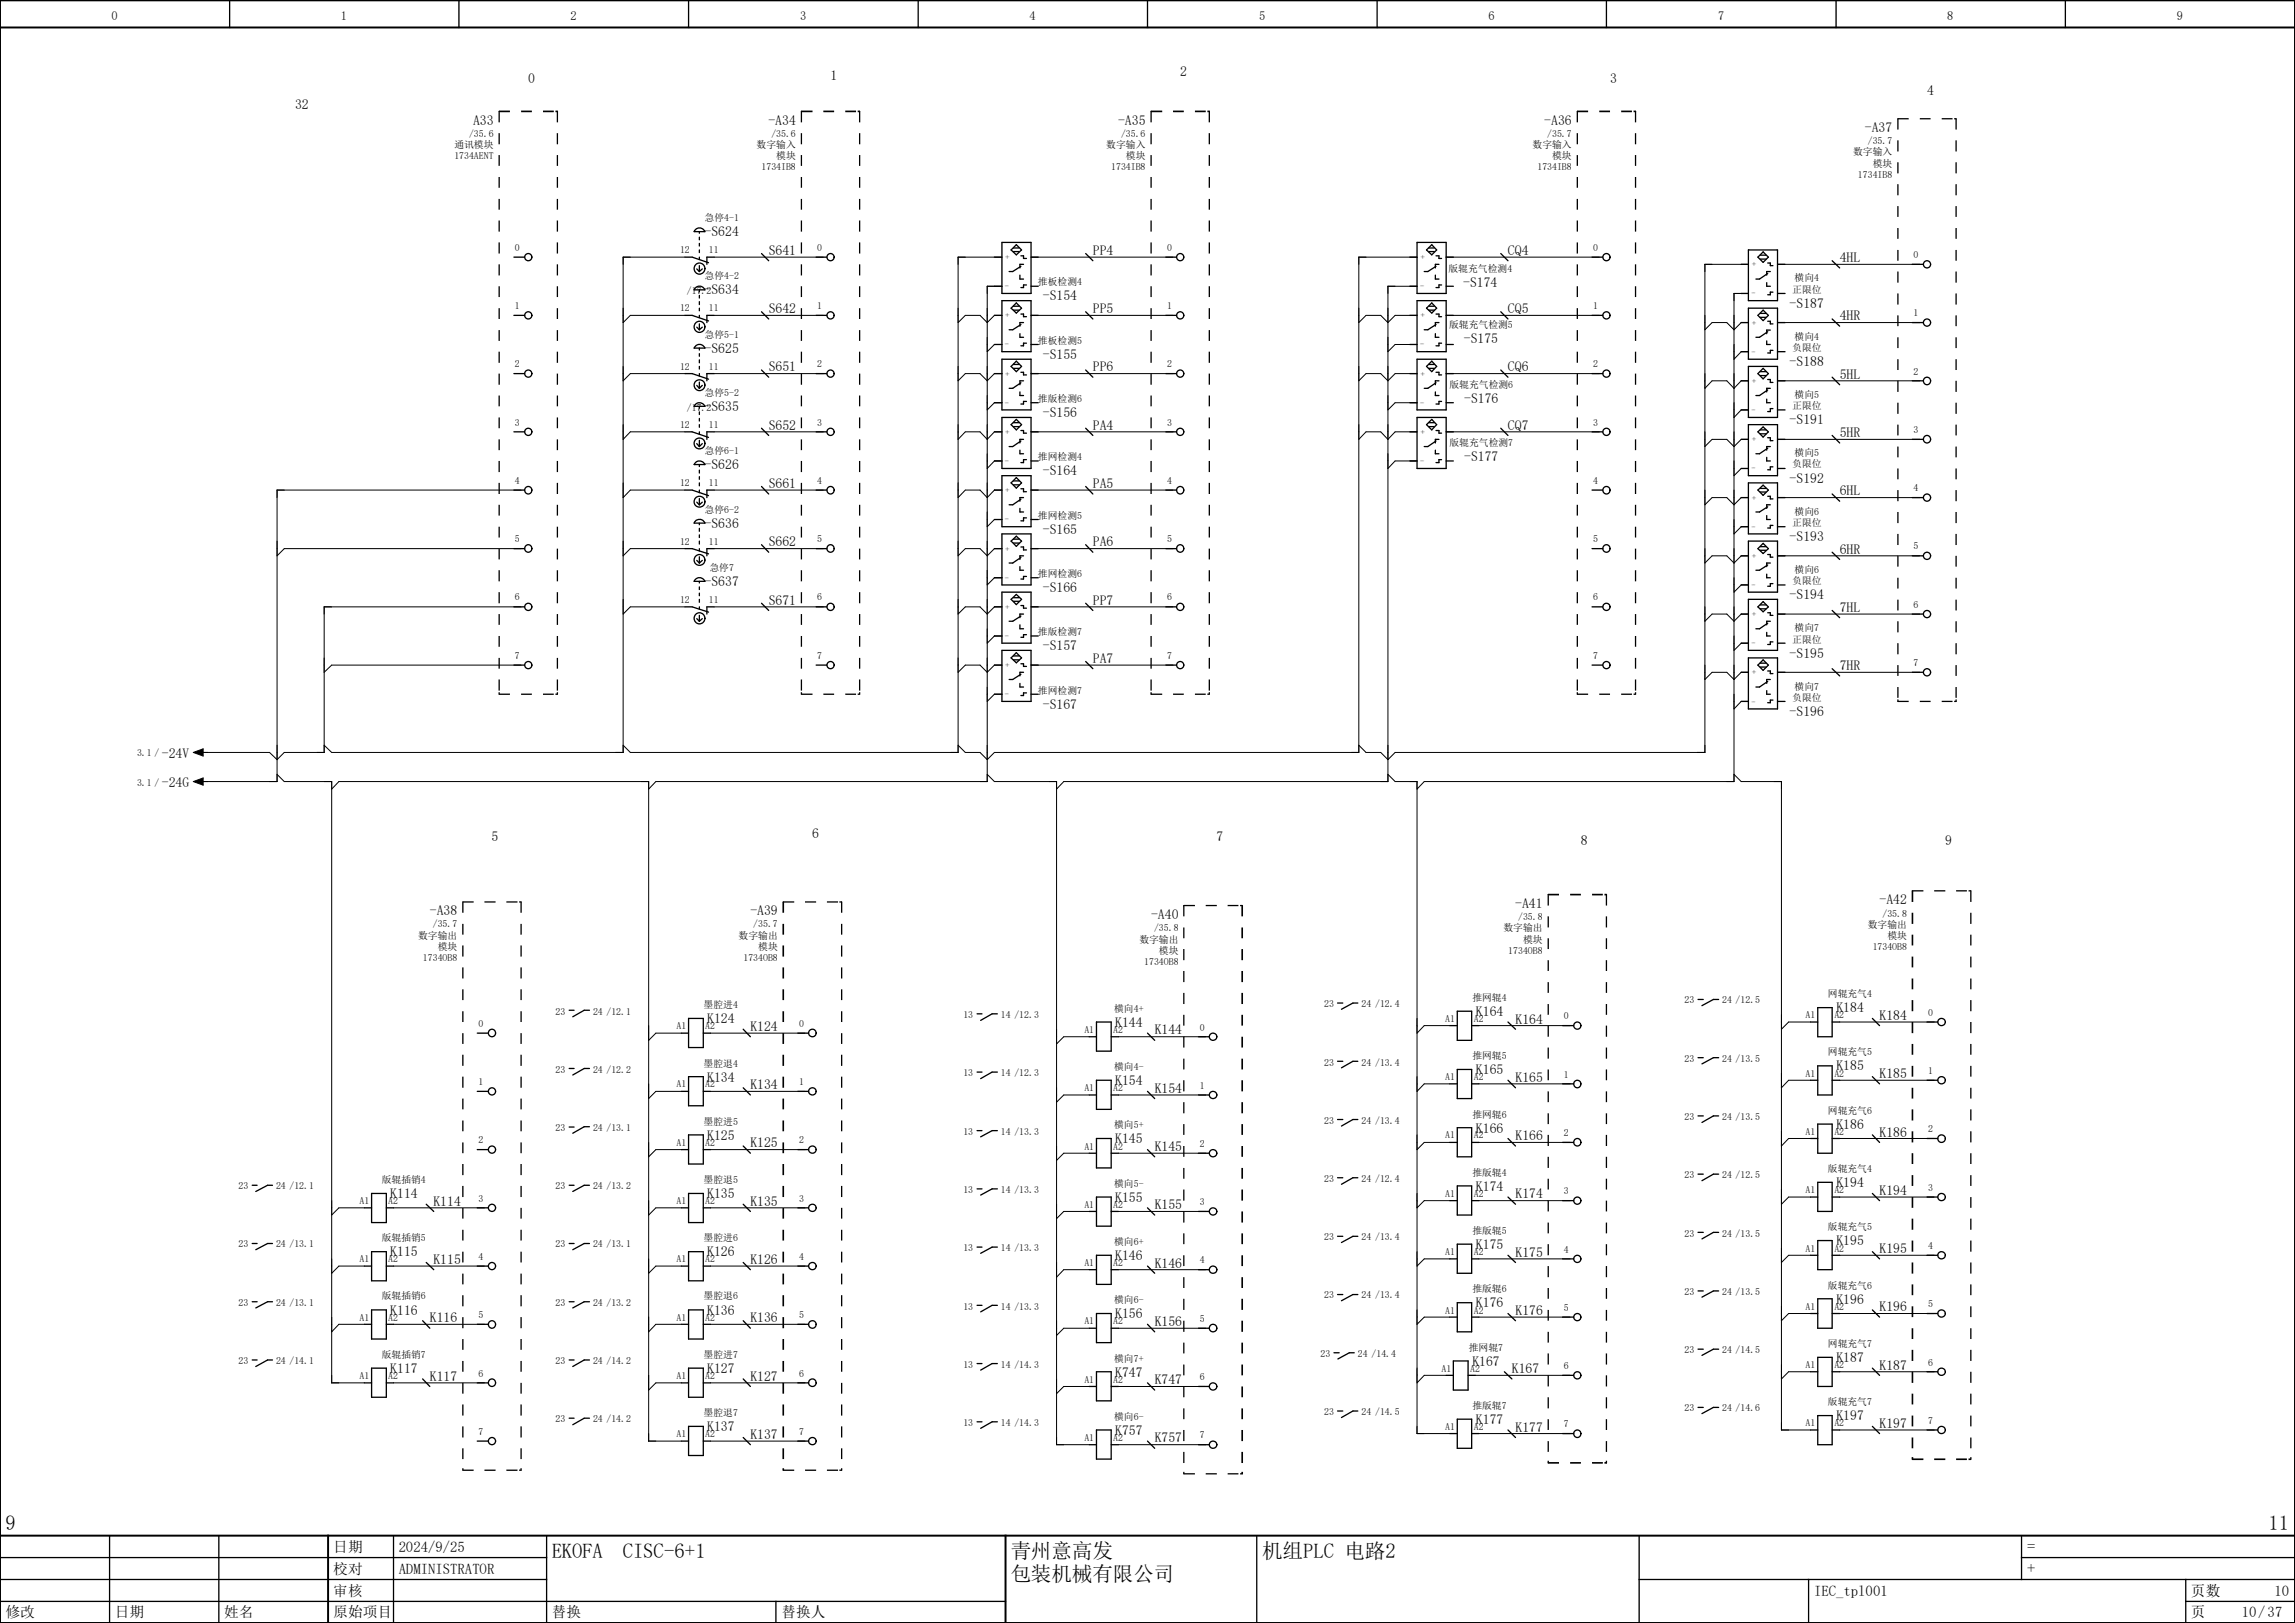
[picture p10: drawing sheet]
<svg xmlns="http://www.w3.org/2000/svg" width="297mm" height="210mm" viewBox="0 0 297 210" stroke-linecap="round" stroke-linejoin="round" font-family="sans-serif">
<defs><g id="words">
<g font-size="2.7">
<text x=".7" y="198">9</text>
<text x="293.6" y="198">11</text>
<text x="71.4" y="201.5">EKOFA</text>
<text x="80.6" y="201.5">CISC-6+1</text>
<text x="130.8" y="201.5">青州意高发</text>
<text x="163.4" y="201.5">机组PLC 电路2</text>
<text x="130.8" y="204.6">包装机械有限公司</text>
</g>
<g font-size="2.1">
<text x="262.3" y="203.7">+</text>
<text x="262.3" y="200.8">=</text>
</g>
<g font-size="1.9">
<text x="43.1" y="203.7">校对</text>
<text x="43.1" y="200.8">日期</text>
<text x="51.6" y="203.7">ADMINISTRATOR</text>
<text x="51.6" y="200.8">2024/9/25</text>
<text x=".7" y="209.3">修改</text>
<text x="14.9" y="209.3">日期</text>
<text x="29" y="209.3">姓名</text>
<text x="43.1" y="209.3">原始项目</text>
<text x="43.1" y="206.5">审核</text>
<text x="71.4" y="209.3">替换</text>
<text x="101.1" y="209.3">替换人</text>
<text x="234.8" y="206.5">IEC_tpl001</text>
<text x="283.5" y="206.5">页数</text>
<text x="283.5" y="209.3">页</text>
<text x="290.1" y="209.3">10/37</text>
<text x="294.3" y="206.5">10</text>
</g>
<g font-size="1.8">
<text x="68.4" y="10.8">0</text>
<text x="107.5" y="10.3">1</text>
<text x="152.7" y="9.9">2</text>
<text x="208.4" y="10.8">3</text>
<text x="38.2" y="14.1">32</text>
<text x="61.2" y="16.1">A33</text>
<text x="99.4" y="16.1">-A34</text>
<text x="144.7" y="16.1">-A35</text>
<text x="199.9" y="16.1">-A36</text>
<text x="241.3" y="17.1">-A37</text>
<text x="249.4" y="12.2">4</text>
<text x="91.2" y="30.6">-S624</text>
<text x="99.5" y="33">S641</text>
<text x="141.4" y="33">PP4</text>
<text x="195.2" y="33">CQ4</text>
<text x="238.1" y="33.9">4HL</text>
<text x="91.2" y="38.1">-S634</text>
<text x="99.5" y="40.5">S642</text>
<text x="135" y="38.9">-S154</text>
<text x="141.4" y="40.5">PP5</text>
<text x="189.4" y="37.1">-S174</text>
<text x="195.2" y="40.5">CQ5</text>
<text x="231.6" y="39.8">-S187</text>
<text x="238.1" y="41.4">4HR</text>
<text x="91.2" y="45.7">-S625</text>
<text x="135" y="46.4">-S155</text>
<text x="189.4" y="44.4">-S175</text>
<text x="231.6" y="47.4">-S188</text>
<text x="91.2" y="53.2">-S635</text>
<text x="99.5" y="48">S651</text>
<text x="135" y="54">-S156</text>
<text x="141.4" y="48">PP6</text>
<text x="189.5" y="52.1">-S176</text>
<text x="195.2" y="48">CQ6</text>
<text x="238.1" y="49">5HL</text>
<text x="99.5" y="55.6">S652</text>
<text x="141.4" y="55.6">PA4</text>
<text x="189.5" y="59.6">-S177</text>
<text x="195.2" y="55.6">CQ7</text>
<text x="231.6" y="54.9">-S191</text>
<text x="238.1" y="56.6">5HR</text>
<text x="91.2" y="60.8">-S626</text>
<text x="99.5" y="63.2">S661</text>
<text x="135" y="61.5">-S164</text>
<text x="141.4" y="63.2">PA5</text>
<text x="231.6" y="62.4">-S192</text>
<text x="238.1" y="64.1">6HL</text>
<text x="91.2" y="68.3">-S636</text>
<text x="99.5" y="70.7">S662</text>
<text x="135" y="69">-S165</text>
<text x="141.4" y="70.7">PA6</text>
<text x="231.6" y="70">-S193</text>
<text x="238.1" y="71.6">6HR</text>
<text x="91.2" y="75.8">-S637</text>
<text x="135" y="76.6">-S166</text>
<text x="231.6" y="77.6">-S194</text>
<text x="99.5" y="78.2">S671</text>
<text x="141.4" y="78.2">PP7</text>
<text x="238.1" y="79.2">7HL</text>
<text x="135" y="84.2">-S157</text>
<text x="141.4" y="85.8">PA7</text>
<text x="231.6" y="85.1">-S195</text>
<text x="238.1" y="86.7">7HR</text>
<text x="135" y="91.7">-S167</text>
<text x="231.6" y="92.6">-S196</text>
<text x="21" y="98.1">-24V</text>
<text x="21" y="101.9">-24G</text>
<text x="63.6" y="108.9">5</text>
<text x="105.1" y="108.4">6</text>
<text x="157.4" y="108.9">7</text>
<text x="204.6" y="109.3">8</text>
<text x="251.7" y="109.3">9</text>
<text x="55.6" y="118.4">-A38</text>
<text x="97.1" y="118.4">-A39</text>
<text x="149" y="118.9">-A40</text>
<text x="196.1" y="117.5">-A41</text>
<text x="243.2" y="117">-A42</text>
<text x="191" y="131.4">K164</text>
<text x="237.7" y="131">K184</text>
<text x="243.2" y="132">K184</text>
<text x="91.5" y="132.4">K124</text>
<text x="97.1" y="133.4">K124</text>
<text x="144.3" y="132.9">K144</text>
<text x="149.4" y="133.9">K144</text>
<text x="196.1" y="132.5">K164</text>
<text x="91.5" y="140">K134</text>
<text x="97.1" y="140.9">K134</text>
<text x="144.3" y="140.4">K154</text>
<text x="149.4" y="141.4">K154</text>
<text x="191" y="139">K165</text>
<text x="196.1" y="140">K165</text>
<text x="237.7" y="138.5">K185</text>
<text x="243.2" y="139.5">K185</text>
<text x="91.5" y="147.5">K125</text>
<text x="97.1" y="148.5">K125</text>
<text x="144.3" y="148">K145</text>
<text x="149.4" y="148.9">K145</text>
<text x="191" y="146.6">K166</text>
<text x="196.1" y="147.5">K166</text>
<text x="237.7" y="146.1">K186</text>
<text x="243.2" y="147.1">K186</text>
<text x="50.5" y="155">K114</text>
<text x="56.1" y="156">K114</text>
<text x="91.5" y="155">K135</text>
<text x="97.1" y="156">K135</text>
<text x="144.3" y="155.5">K155</text>
<text x="191" y="154.1">K174</text>
<text x="196.1" y="155.1">K174</text>
<text x="237.7" y="153.6">K194</text>
<text x="243.2" y="154.6">K194</text>
<text x="149.4" y="156.5">K155</text>
<text x="191" y="161.6">K175</text>
<text x="237.7" y="161.2">K195</text>
<text x="50.5" y="162.6">K115</text>
<text x="56.1" y="163.6">K115</text>
<text x="91.5" y="162.6">K126</text>
<text x="97.1" y="163.6">K126</text>
<text x="144.3" y="163">K146</text>
<text x="149.4" y="164">K146</text>
<text x="196.1" y="162.6">K175</text>
<text x="243.2" y="162.1">K195</text>
<text x="50.5" y="170.1">K116</text>
<text x="55.6" y="171.1">K116</text>
<text x="91.5" y="170.1">K136</text>
<text x="97.1" y="171.1">K136</text>
<text x="144.3" y="170.6">K156</text>
<text x="149.4" y="171.6">K156</text>
<text x="191" y="169.2">K176</text>
<text x="196.1" y="170.2">K176</text>
<text x="237.7" y="168.7">K196</text>
<text x="243.2" y="169.7">K196</text>
<text x="50.5" y="177.7">K117</text>
<text x="55.6" y="178.6">K117</text>
<text x="91.5" y="177.7">K127</text>
<text x="97.1" y="178.6">K127</text>
<text x="144.3" y="178.1">K747</text>
<text x="149.4" y="179.1">K747</text>
<text x="190.5" y="176.7">K167</text>
<text x="195.7" y="177.7">K167</text>
<text x="237.7" y="176.2">K187</text>
<text x="243.2" y="177.3">K187</text>
<text x="91.5" y="185.2">K137</text>
<text x="144.3" y="185.7">K757</text>
<text x="191" y="184.2">K177</text>
<text x="196.1" y="185.3">K177</text>
<text x="237.7" y="183.8">K197</text>
<text x="243.2" y="184.8">K197</text>
<text x="97.1" y="186.2">K137</text>
<text x="149.4" y="186.6">K757</text>
</g>
<g font-size="1.6">
<text x="14.4" y="2.6">0</text>
<text x="44.1" y="2.6">1</text>
<text x="73.8" y="2.6">2</text>
<text x="103.5" y="2.6">3</text>
<text x="133.2" y="2.6">4</text>
<text x="162.9" y="2.6">5</text>
<text x="192.6" y="2.6">6</text>
<text x="222.3" y="2.6">7</text>
<text x="252" y="2.6">8</text>
<text x="281.7" y="2.6">9</text>
</g>
<g font-size="1.3">
<text x="60.7" y="17.7">/35.6</text>
<text x="99.8" y="17.7">/35.6</text>
<text x="145.1" y="17.7">/35.6</text>
<text x="200.2" y="17.7">/35.7</text>
<text x="58.8" y="19.2">通讯模块</text>
<text x="58.8" y="20.6">1734AENT</text>
<text x="97.9" y="19.2">数字输入</text>
<text x="98.6" y="22.1">1734IB8</text>
<text x="100.5" y="20.6">模块</text>
<text x="143.2" y="19.2">数字输入</text>
<text x="143.8" y="22.1">1734IB8</text>
<text x="145.7" y="20.6">模块</text>
<text x="198.3" y="19.2">数字输入</text>
<text x="199" y="22.1">1734IB8</text>
<text x="200.9" y="20.6">模块</text>
<text x="239.8" y="20.1">数字输入</text>
<text x="240.5" y="23">1734IB8</text>
<text x="241.7" y="18.7">/35.7</text>
<text x="242.4" y="21.5">模块</text>
<text x="91.2" y="28.6">急停4-1</text>
<text x="66.6" y="32.4">0</text>
<text x="88" y="32.8">12</text>
<text x="91.7" y="32.8">11</text>
<text x="105.7" y="32.4">0</text>
<text x="151" y="32.4">0</text>
<text x="187.5" y="35.2">版辊充气检测4</text>
<text x="206.2" y="32.4">0</text>
<text x="247.7" y="33.4">0</text>
<text x="66.6" y="40">1</text>
<text x="88" y="40.3">12</text>
<text x="88.9" y="38.1">/17.2</text>
<text x="91.2" y="36.2">急停4-2</text>
<text x="91.7" y="40.3">11</text>
<text x="105.7" y="40">1</text>
<text x="134.3" y="36.9">推板检测4</text>
<text x="151" y="40">1</text>
<text x="206.2" y="40">1</text>
<text x="231.9" y="37.9">正限位</text>
<text x="232.2" y="36.4">横向4</text>
<text x="247.7" y="40.9">1</text>
<text x="66.6" y="47.5">2</text>
<text x="88" y="47.8">12</text>
<text x="91.2" y="43.7">急停5-1</text>
<text x="91.7" y="47.8">11</text>
<text x="105.7" y="47.5">2</text>
<text x="134.3" y="44.5">推板检测5</text>
<text x="151" y="47.5">2</text>
<text x="187.5" y="42.5">版辊充气检测5</text>
<text x="206.2" y="47.5">2</text>
<text x="231.9" y="45.4">负限位</text>
<text x="232.2" y="44">横向4</text>
<text x="88.9" y="53.2">/17.2</text>
<text x="91.2" y="51.3">急停5-2</text>
<text x="134.3" y="52">推版检测6</text>
<text x="187.6" y="50.2">版辊充气检测6</text>
<text x="231.9" y="53">正限位</text>
<text x="232.2" y="51.5">横向5</text>
<text x="247.7" y="48.5">2</text>
<text x="66.6" y="55.1">3</text>
<text x="88" y="55.4">12</text>
<text x="91.2" y="58.8">急停6-1</text>
<text x="91.7" y="55.4">11</text>
<text x="105.7" y="55.1">3</text>
<text x="134.3" y="59.6">推网检测4</text>
<text x="151" y="55.1">3</text>
<text x="187.6" y="57.7">版辊充气检测7</text>
<text x="206.2" y="55.1">3</text>
<text x="232.2" y="59.1">横向5</text>
<text x="247.7" y="56">3</text>
<text x="66.6" y="62.6">4</text>
<text x="88" y="62.9">12</text>
<text x="91.7" y="62.9">11</text>
<text x="105.7" y="62.6">4</text>
<text x="151" y="62.6">4</text>
<text x="206.2" y="62.6">4</text>
<text x="231.9" y="60.5">负限位</text>
<text x="247.7" y="63.5">4</text>
<text x="66.6" y="70.1">5</text>
<text x="88" y="70.5">12</text>
<text x="91.2" y="66.3">急停6-2</text>
<text x="91.7" y="70.5">11</text>
<text x="105.7" y="70.1">5</text>
<text x="134.3" y="67.1">推网检测5</text>
<text x="151" y="70.1">5</text>
<text x="206.2" y="70.1">5</text>
<text x="231.9" y="68">正限位</text>
<text x="232.2" y="66.6">横向6</text>
<text x="247.7" y="71.1">5</text>
<text x="66.6" y="77.7">6</text>
<text x="91.8" y="73.9">急停7</text>
<text x="105.7" y="77.7">6</text>
<text x="134.3" y="74.6">推网检测6</text>
<text x="151" y="77.7">6</text>
<text x="206.2" y="77.7">6</text>
<text x="231.9" y="75.6">负限位</text>
<text x="232.2" y="74.1">横向6</text>
<text x="88" y="78">12</text>
<text x="91.7" y="78">11</text>
<text x="134.3" y="82.2">推版检测7</text>
<text x="231.9" y="83.1">正限位</text>
<text x="232.2" y="81.7">横向7</text>
<text x="247.7" y="78.7">6</text>
<text x="66.6" y="85.3">7</text>
<text x="105.7" y="85.3">7</text>
<text x="134.3" y="89.7">推网检测7</text>
<text x="151" y="85.3">7</text>
<text x="206.2" y="85.3">7</text>
<text x="232.2" y="89.2">横向7</text>
<text x="247.7" y="86.2">7</text>
<text x="231.9" y="90.7">负限位</text>
<text x="17.7" y="97.9">3.1 /</text>
<text x="17.7" y="101.7">3.1 /</text>
<text x="196.5" y="119.1">/35.8</text>
<text x="243.6" y="118.6">/35.8</text>
<text x="54.1" y="121.5">数字输出</text>
<text x="54.7" y="124.4">1734OB8</text>
<text x="56" y="120">/35.7</text>
<text x="56.6" y="122.9">模块</text>
<text x="95.6" y="121.5">数字输出</text>
<text x="96.2" y="124.4">1734OB8</text>
<text x="97.5" y="120">/35.7</text>
<text x="98.1" y="122.9">模块</text>
<text x="147.4" y="122">数字输出</text>
<text x="148.1" y="124.8">1734OB8</text>
<text x="149.4" y="120.5">/35.8</text>
<text x="150" y="123.4">模块</text>
<text x="194.6" y="120.5">数字输出</text>
<text x="195.2" y="123.4">1734OB8</text>
<text x="197.1" y="122">模块</text>
<text x="241.7" y="120.1">数字输出</text>
<text x="242.4" y="123">1734OB8</text>
<text x="244.3" y="121.5">模块</text>
<text x="71.9" y="131.3">23</text>
<text x="76.8" y="131.3">24 /12.1</text>
<text x="91.1" y="130.4">墨腔进4</text>
<text x="124.7" y="131.7">13</text>
<text x="129.5" y="131.7">14 /12.3</text>
<text x="144.2" y="130.9">横向4+</text>
<text x="171.4" y="130.3">23</text>
<text x="176.2" y="130.3">24 /12.4</text>
<text x="190.5" y="129.5">推网辊4</text>
<text x="202.4" y="131.9">0</text>
<text x="218" y="129.8">23</text>
<text x="222.9" y="129.8">24 /12.5</text>
<text x="233.7" y="131.8">A1</text>
<text x="236.6" y="129">网辊充气4</text>
<text x="237.4" y="131.8">A2</text>
<text x="249.6" y="131.4">0</text>
<text x="61.9" y="132.8">0</text>
<text x="87.5" y="133.2">A1</text>
<text x="91.3" y="133.2">A2</text>
<text x="103.4" y="132.8">0</text>
<text x="140.3" y="133.6">A1</text>
<text x="144.1" y="133.6">A2</text>
<text x="155.3" y="133.4">0</text>
<text x="171.4" y="137.9">23</text>
<text x="176.2" y="137.9">24 /13.4</text>
<text x="187" y="132.2">A1</text>
<text x="190.5" y="137">推网辊5</text>
<text x="190.7" y="132.2">A2</text>
<text x="218" y="137.4">23</text>
<text x="222.9" y="137.4">24 /13.5</text>
<text x="236.6" y="136.6">网辊充气5</text>
<text x="61.9" y="140.4">1</text>
<text x="71.9" y="138.8">23</text>
<text x="76.8" y="138.8">24 /12.2</text>
<text x="87.5" y="140.7">A1</text>
<text x="91.1" y="138">墨腔退4</text>
<text x="91.3" y="140.7">A2</text>
<text x="103.4" y="140.4">1</text>
<text x="124.7" y="139.3">13</text>
<text x="129.5" y="139.3">14 /12.3</text>
<text x="140.3" y="141.2">A1</text>
<text x="144.1" y="141.2">A2</text>
<text x="144.2" y="138.5">横向4-</text>
<text x="155.3" y="140.9">1</text>
<text x="187" y="139.8">A1</text>
<text x="190.7" y="139.8">A2</text>
<text x="202.4" y="139.4">1</text>
<text x="233.7" y="139.3">A1</text>
<text x="237.4" y="139.3">A2</text>
<text x="249.6" y="139">1</text>
<text x="61.9" y="148">2</text>
<text x="71.9" y="146.3">23</text>
<text x="76.8" y="146.3">24 /13.1</text>
<text x="87.5" y="148.3">A1</text>
<text x="91.1" y="145.5">墨腔进5</text>
<text x="91.3" y="148.3">A2</text>
<text x="103.4" y="148">2</text>
<text x="124.7" y="146.8">13</text>
<text x="129.5" y="146.8">14 /13.3</text>
<text x="140.3" y="148.8">A1</text>
<text x="144.1" y="148.8">A2</text>
<text x="144.2" y="146">横向5+</text>
<text x="155.3" y="148.4">2</text>
<text x="171.4" y="145.4">23</text>
<text x="176.2" y="145.4">24 /13.4</text>
<text x="187" y="147.3">A1</text>
<text x="190.5" y="144.6">推网辊6</text>
<text x="190.7" y="147.3">A2</text>
<text x="202.4" y="147">2</text>
<text x="218" y="144.9">23</text>
<text x="222.9" y="144.9">24 /13.5</text>
<text x="233.7" y="146.9">A1</text>
<text x="236.6" y="144.1">网辊充气6</text>
<text x="237.4" y="146.9">A2</text>
<text x="249.6" y="146.5">2</text>
<text x="30.9" y="153.9">23</text>
<text x="35.7" y="153.9">24 /12.1</text>
<text x="46.5" y="155.8">A1</text>
<text x="49.4" y="153.1">版辊插销4</text>
<text x="50.2" y="155.8">A2</text>
<text x="61.9" y="155.5">3</text>
<text x="71.9" y="153.9">23</text>
<text x="76.8" y="153.9">24 /13.2</text>
<text x="87.5" y="155.8">A1</text>
<text x="91.1" y="153.1">墨腔退5</text>
<text x="91.3" y="155.8">A2</text>
<text x="103.4" y="155.5">3</text>
<text x="124.7" y="154.4">13</text>
<text x="129.5" y="154.4">14 /13.3</text>
<text x="144.2" y="153.5">横向5-</text>
<text x="155.3" y="156">3</text>
<text x="171.4" y="153">23</text>
<text x="176.2" y="153">24 /12.4</text>
<text x="187" y="154.9">A1</text>
<text x="190.5" y="152.1">推版辊4</text>
<text x="190.7" y="154.9">A2</text>
<text x="202.4" y="154.6">3</text>
<text x="218" y="152.5">23</text>
<text x="222.9" y="152.5">24 /12.5</text>
<text x="233.7" y="154.4">A1</text>
<text x="236.6" y="151.7">版辊充气4</text>
<text x="237.4" y="154.4">A2</text>
<text x="249.6" y="154.1">3</text>
<text x="30.9" y="161.4">23</text>
<text x="35.7" y="161.4">24 /13.1</text>
<text x="49.4" y="160.6">版辊插销5</text>
<text x="71.9" y="161.4">23</text>
<text x="76.8" y="161.4">24 /13.1</text>
<text x="91.1" y="160.6">墨腔进6</text>
<text x="124.7" y="161.9">13</text>
<text x="129.5" y="161.9">14 /13.3</text>
<text x="140.3" y="156.3">A1</text>
<text x="144.1" y="156.3">A2</text>
<text x="144.2" y="161.1">横向6+</text>
<text x="171.4" y="160.5">23</text>
<text x="176.2" y="160.5">24 /13.4</text>
<text x="190.5" y="159.7">推版辊5</text>
<text x="218" y="160">23</text>
<text x="222.9" y="160">24 /13.5</text>
<text x="233.7" y="162">A1</text>
<text x="236.6" y="159.2">版辊充气5</text>
<text x="237.4" y="162">A2</text>
<text x="249.6" y="161.6">4</text>
<text x="46.5" y="163.4">A1</text>
<text x="50.2" y="163.4">A2</text>
<text x="61.9" y="163">4</text>
<text x="87.5" y="163.4">A1</text>
<text x="91.3" y="163.4">A2</text>
<text x="103.4" y="163">4</text>
<text x="140.3" y="163.8">A1</text>
<text x="144.1" y="163.8">A2</text>
<text x="155.3" y="163.5">4</text>
<text x="187" y="162.4">A1</text>
<text x="190.5" y="167.2">推版辊6</text>
<text x="190.7" y="162.4">A2</text>
<text x="202.4" y="162.1">4</text>
<text x="218" y="167.6">23</text>
<text x="222.9" y="167.6">24 /13.5</text>
<text x="236.6" y="166.8">版辊充气6</text>
<text x="30.9" y="169">23</text>
<text x="35.7" y="169">24 /13.1</text>
<text x="46.5" y="170.9">A1</text>
<text x="49.4" y="168.1">版辊插销6</text>
<text x="50.2" y="170.9">A2</text>
<text x="61.9" y="170.6">5</text>
<text x="71.9" y="169">23</text>
<text x="76.8" y="169">24 /13.2</text>
<text x="87.5" y="170.9">A1</text>
<text x="91.1" y="168.1">墨腔退6</text>
<text x="91.3" y="170.9">A2</text>
<text x="103.4" y="170.6">5</text>
<text x="124.7" y="169.5">13</text>
<text x="129.5" y="169.5">14 /13.3</text>
<text x="140.3" y="171.4">A1</text>
<text x="144.1" y="171.4">A2</text>
<text x="144.2" y="168.6">横向6-</text>
<text x="155.3" y="171">5</text>
<text x="171.4" y="168">23</text>
<text x="176.2" y="168">24 /13.4</text>
<text x="187" y="170">A1</text>
<text x="190.7" y="170">A2</text>
<text x="202.4" y="169.6">5</text>
<text x="233.7" y="169.5">A1</text>
<text x="237.4" y="169.5">A2</text>
<text x="249.6" y="169.2">5</text>
<text x="30.9" y="176.5">23</text>
<text x="35.7" y="176.5">24 /14.1</text>
<text x="46.5" y="178.4">A1</text>
<text x="49.4" y="175.7">版辊插销7</text>
<text x="50.2" y="178.4">A2</text>
<text x="61.9" y="178.1">6</text>
<text x="71.9" y="176.5">23</text>
<text x="76.8" y="176.5">24 /14.2</text>
<text x="87.5" y="178.4">A1</text>
<text x="91.1" y="175.7">墨腔进7</text>
<text x="91.3" y="178.4">A2</text>
<text x="103.4" y="178.1">6</text>
<text x="124.7" y="177">13</text>
<text x="129.5" y="177">14 /14.3</text>
<text x="140.3" y="178.9">A1</text>
<text x="144.1" y="178.9">A2</text>
<text x="144.2" y="176.2">横向7+</text>
<text x="155.3" y="178.6">6</text>
<text x="170.9" y="175.6">23</text>
<text x="175.7" y="175.6">24 /14.4</text>
<text x="186.6" y="177.5">A1</text>
<text x="190.1" y="174.8">推网辊7</text>
<text x="190.3" y="177.5">A2</text>
<text x="202.4" y="177.2">6</text>
<text x="218" y="175.1">23</text>
<text x="222.9" y="175.1">24 /14.5</text>
<text x="233.7" y="177">A1</text>
<text x="236.6" y="174.3">网辊充气7</text>
<text x="237.4" y="177">A2</text>
<text x="249.6" y="176.7">6</text>
<text x="61.9" y="185.7">7</text>
<text x="71.9" y="184.1">23</text>
<text x="76.8" y="184.1">24 /14.2</text>
<text x="87.5" y="186">A1</text>
<text x="91.1" y="183.3">墨腔退7</text>
<text x="91.3" y="186">A2</text>
<text x="103.4" y="185.7">7</text>
<text x="124.7" y="184.5">13</text>
<text x="129.5" y="184.5">14 /14.3</text>
<text x="144.2" y="183.7">横向6-</text>
<text x="171.4" y="183.1">23</text>
<text x="176.2" y="183.1">24 /14.5</text>
<text x="187" y="185">A1</text>
<text x="190.5" y="182.3">推版辊7</text>
<text x="190.7" y="185">A2</text>
<text x="202.4" y="184.7">7</text>
<text x="218" y="182.6">23</text>
<text x="222.9" y="182.6">24 /14.6</text>
<text x="233.7" y="184.6">A1</text>
<text x="236.6" y="181.8">版辊充气7</text>
<text x="237.4" y="184.6">A2</text>
<text x="249.6" y="184.2">7</text>
<text x="140.3" y="186.5">A1</text>
<text x="144.1" y="186.5">A2</text>
<text x="155.3" y="186.1">7</text>
</g>
<g font-size="1.1">
<text x="130.8" y="33.5" transform="rotate(-90 130.8 33.5)">+</text>
<text x="184.5" y="33.5" transform="rotate(-90 184.5 33.5)">+</text>
<text x="227.4" y="34.5" transform="rotate(-90 227.4 34.5)">+</text>
<text x="130" y="37.4">-</text>
<text x="130.8" y="41.1" transform="rotate(-90 130.8 41.1)">+</text>
<text x="183.8" y="37.4">-</text>
<text x="184.5" y="41.1" transform="rotate(-90 184.5 41.1)">+</text>
<text x="226.7" y="38.4">-</text>
<text x="227.4" y="42" transform="rotate(-90 227.4 42)">+</text>
<text x="130" y="45">-</text>
<text x="183.8" y="45">-</text>
<text x="226.7" y="45.9">-</text>
<text x="130" y="52.5">-</text>
<text x="130.8" y="48.6" transform="rotate(-90 130.8 48.6)">+</text>
<text x="183.8" y="52.5">-</text>
<text x="184.5" y="48.6" transform="rotate(-90 184.5 48.6)">+</text>
<text x="226.7" y="53.5">-</text>
<text x="227.4" y="49.5" transform="rotate(-90 227.4 49.5)">+</text>
<text x="130.8" y="56.1" transform="rotate(-90 130.8 56.1)">+</text>
<text x="184.5" y="56.1" transform="rotate(-90 184.5 56.1)">+</text>
<text x="227.4" y="57.1" transform="rotate(-90 227.4 57.1)">+</text>
<text x="130" y="60.1">-</text>
<text x="130.8" y="63.7" transform="rotate(-90 130.8 63.7)">+</text>
<text x="183.8" y="60.1">-</text>
<text x="226.7" y="61">-</text>
<text x="227.4" y="64.6" transform="rotate(-90 227.4 64.6)">+</text>
<text x="130" y="67.6">-</text>
<text x="130.8" y="71.2" transform="rotate(-90 130.8 71.2)">+</text>
<text x="226.7" y="68.5">-</text>
<text x="130" y="75.1">-</text>
<text x="226.7" y="76.1">-</text>
<text x="227.4" y="72.2" transform="rotate(-90 227.4 72.2)">+</text>
<text x="130" y="82.7">-</text>
<text x="130.8" y="78.8" transform="rotate(-90 130.8 78.8)">+</text>
<text x="226.7" y="83.6">-</text>
<text x="227.4" y="79.7" transform="rotate(-90 227.4 79.7)">+</text>
<text x="130.8" y="86.3" transform="rotate(-90 130.8 86.3)">+</text>
<text x="227.4" y="87.3" transform="rotate(-90 227.4 87.3)">+</text>
<text x="130" y="90.2">-</text>
<text x="226.7" y="91.2">-</text>
</g>
</g></defs>
<path d="M210.1 -.1l-210.1 210.2M0 160.4l70.2 49.6M-.1 210l.2 .1" fill="none" stroke="#fff" stroke-width=".13"/>
<g fill="none" stroke="#000" stroke-width=".17">
<path d="M29.7 0v3.6M59.4 0v3.6M89.1 0v3.6M118.8 0v3.6M148.5 0v3.6M178.2 0v3.6M207.9 0v3.6M237.6 0v3.6M267.3 0v3.6M66.5 33.3h1.4M88.6 33.3h1l2.1 .7M89.9 29.8a.75 .75 0 0 1 1.3 .2h-1.4z"/>
<path d="M89.9 37.3a.75 .75 0 0 1 1.3 .2h-1.4zM90.2 34.8l.3 .3M90.5 30v.2M90.5 30.7v.3M90.5 31.5v.3M90.5 32.3v.4M90.5 33.3v.3M90.5 34.4v.7M90.5 37.5v.3M90.5 38.2v.4M90.5 39v.4M90.5 39.9v.3"/>
<path d="M90.9 34.8l-.4 .3M92.4 33.3h-.9v.9M98.6 32.8l.9 .9M105.6 33.3h1.4M128.7 33.3h1M128.7 37h1M129.7 31.4h3.7v6.6h-3.7zM129.7 38.9h3.7v6.6h-3.7zM130.9 32.3l.6-.6 .7 .6-.7 .7zM131.1 32.1h.9M131.1 32.6h.9M131.1 39.6h.9"/>
<path d="M131.5 39.2l.7 .7-.7 .6-.6-.6zM132 35.6v.5h.5M132.1 33.1h.4v.3h.3M132.1 34.5l-1 .6h-.5M132.5 34.2h-.5v.5M132.8 36.9h-.3v.3h-.4M133.4 33.3h1M133.4 37h1M140.5 32.8l.9 .9M150.9 33.3h1.4M182.5 33.3h.9M182.5 37h.9"/>
<path d="M183.4 31.4h3.8v6.6h-3.8zM183.4 38.9h3.8v6.6h-3.8zM184.9 32.1h.8M184.9 32.6h.8M184.9 39.6h.8M185.3 31.7l.6 .6-.6 .7-.7-.7zM185.3 39.2l.6 .7-.6 .6-.7-.6zM185.8 35.6v.5h.4M185.8 33.1h.4v.3h.4M185.8 34.5l-1 .6h-.5M186.2 34.2h-.4v.5M186.6 36.9h-.4v.3h-.4"/>
<path d="M187.2 33.3h.9M187.2 37h.9M194.2 32.8l1 .9M206 33.3h1.4M225.3 34.2h1M225.3 38h1M226.3 39.9h3.7v6.6h-3.7zM226.3 32.3h3.7v6.6h-3.7zM227.8 33h.8M227.8 33.5h.8M228.2 32.6l.7 .7-.7 .7-.7-.7zM228.6 36.6v.4h.5"/>
<path d="M228.8 35.4l-1.1 .7h-.5M228.8 34h.3v.4h.3M229.1 35.1h-.5v.5M229.4 37.8h-.3v.3h-.3M230 34.2h1M230 38h1M237.1 33.7l1 1M247.5 34.2h1.4M66.5 55.9h1.4M66.5 48.3h1.4M66.5 40.8h1.4M88.6 55.9h1l2.1 .7"/>
<path d="M88.6 48.3h1l2.1 .8M88.6 40.8h1l2.1 .7M90.1 44.7a.74 .74 0 0 1 1.1 .3h-1.4zM90.1 52.3a.76 .76 0 0 1 1.1 .3h-1.4zM90.1 59.8a.76 .76 0 0 1 1.1 .3h-1.4zM90.2 42.3l.3 .4M90.2 49.9l.3 .3M90.2 57.4l.3 .4M90.5 40.8v.3M90.5 41.9v.8M90.5 45v.3M90.5 45.8v.3"/>
<path d="M90.5 46.6v.3M90.5 47.4v.4M90.5 48.3v.3M90.5 49.4v.8M90.5 52.6v.2M90.5 53.3v.3M90.5 54.1v.4M90.5 54.9v.4M90.5 55.9v.3M90.5 57v.8M90.9 42.3l-.4 .4M90.9 49.9l-.4 .3"/>
<path d="M90.9 57.4l-.4 .4M92.4 55.9h-.9v1M92.4 48.3h-.9v1M92.4 40.8h-.9v.9M98.6 40.3l.9 1M98.6 47.9l.9 .9M98.6 55.4l.9 .9M105.6 55.9h1.4M105.6 48.3h1.4M105.6 40.8h1.4M128.7 55.9h1M128.7 48.3h1"/>
<path d="M128.7 40.8h1M128.7 59.6h1M128.7 52.1h1M128.7 44.6h1M129.7 46.5h3.7v6.5h-3.7zM129.7 54h3.7v6.6h-3.7zM131.1 54.7h.9M131.1 55.2h.9M131.1 47.2h.9M131.1 47.7h.9M131.1 40.1h.9M131.5 54.3l.7 .6-.7 .7-.6-.7z"/>
<path d="M131.5 46.7l.7 .7-.7 .7-.6-.7zM132 43.2v.4h.5M132 50.7v.5h.5M132 58.3v.4h.5M132.1 40.6h.4v.4h.3M132.1 48.2h.4v.3h.3M132.1 55.7h.4v.3h.3M132.1 57.1l-1 .7h-.5M132.1 49.5l-1 .7h-.5M132.1 42l-1 .7h-.5M132.5 41.7h-.5v.5M132.5 49.3h-.5v.5"/>
<path d="M132.5 56.9h-.5v.4M132.8 44.4h-.3v.3h-.4M132.8 51.9h-.3v.4h-.4M132.8 59.5h-.3v.4h-.4M133.4 55.9h1M133.4 48.3h1M133.4 40.8h1M133.4 59.6h1M133.4 52.1h1M133.4 44.6h1M140.5 55.4l.9 .9M140.5 40.3l.9 1"/>
<path d="M140.5 47.9l.9 .9M150.9 55.9h1.4M150.9 48.3h1.4M150.9 40.8h1.4M182.5 55.9h.9M182.5 48.3h.9M182.5 40.8h.9M182.5 59.6h.9M182.5 52.1h.9M182.5 44.6h.9M183.4 54h3.8v6.6h-3.8zM183.4 46.5h3.8v6.5h-3.8z"/>
<path d="M184.9 54.7h.8M184.9 55.2h.8M184.9 47.2h.8M184.9 47.7h.8M184.9 40.1h.8M185.3 46.7l.6 .7-.6 .7-.7-.7zM185.3 54.3l.6 .6-.6 .7-.7-.7zM185.8 58.3v.4h.4M185.8 43.2v.4h.4M185.8 50.7v.5h.4M185.8 57.1l-1 .7h-.5M185.8 55.7h.4v.3h.4"/>
<path d="M185.8 49.5l-1 .7h-.5M185.8 48.2h.4v.3h.4M185.8 40.6h.4v.4h.4M185.8 42l-1 .7h-.5M186.2 56.9h-.4v.4M186.2 41.7h-.4v.5M186.2 49.3h-.4v.5M186.6 59.5h-.4v.4h-.4M186.6 44.4h-.4v.3h-.4M186.6 51.9h-.4v.4h-.4M187.2 55.9h.9M187.2 48.3h.9"/>
<path d="M187.2 40.8h.9M187.2 59.6h.9M187.2 52.1h.9M187.2 44.6h.9M194.2 40.3l1 1M194.2 47.9l1 .9M194.2 55.4l1 .9M206 55.9h1.4M206 48.3h1.4M206 40.8h1.4M225.3 56.9h1M225.3 49.3h1"/>
<path d="M225.3 53h1M225.3 41.7h1M225.3 45.5h1M226.3 47.4h3.7v6.6h-3.7zM226.3 54.9h3.7v6.7h-3.7zM227.5 55.9l.7-.7 .7 .7-.7 .7zM227.8 48.1h.8M227.8 48.6h.8M227.8 55.6h.8M227.8 56.1h.8M227.8 40.6h.8M227.8 41.1h.8"/>
<path d="M228.2 47.7l.7 .6-.7 .7-.7-.7zM228.2 40.1l.7 .7-.7 .7-.7-.7zM228.6 59.2v.4h.5M228.6 51.6v.5h.5M228.6 44.1v.5h.5M228.8 58l-1.1 .7h-.5M228.8 50.5l-1.1 .7h-.5M228.8 42.9l-1.1 .7h-.5M228.8 49.1h.3v.4h.3M228.8 41.6h.3v.3h.3M228.8 56.6h.3v.4h.3M229.1 57.8h-.5v.5"/>
<path d="M229.1 50.2h-.5v.5M229.1 42.7h-.5v.5M229.4 45.3h-.3v.4h-.3M229.4 52.9h-.3v.4h-.3M230 56.9h1M230 49.3h1M230 53h1M230 41.7h1M230 45.5h1M237.1 48.8l1 1M237.1 56.3l1 1M237.1 41.3l1 .9"/>
<path d="M247.5 56.9h1.4M247.5 49.3h1.4M247.5 41.7h1.4M66.5 78.5h1.4M66.5 71h1.4M66.5 63.4h1.4M88.6 78.5h1l2.1 .7M88.6 71h1l2.1 .7M88.6 63.4h1l2.1 .7M89.9 75a.75 .75 0 0 1 1.3 .2h-1.4zM90.1 67.3a.76 .76 0 0 1 1.1 .4h-1.4zM90.2 65l.3 .3"/>
<path d="M90.2 72.5l.3 .4M90.5 60.1v.3M90.5 60.8v.4M90.5 61.7v.3M90.5 62.5v.4M90.5 63.4v.4M90.5 64.5v.8M90.5 67.7v.2M90.5 68.4v.3M90.5 69.2v.4M90.5 70v.4M90.5 71v.3"/>
<path d="M90.5 72.1v.8M90.5 75.2v.2M90.5 75.9v.4M90.5 76.8v.3M90.5 77.6v.3M90.5 78.5v.3M90.5 79.6v.8M90.9 65l-.4 .3M90.9 72.5l-.4 .4M92.4 78.5h-.9v1M92.4 71h-.9v.9M92.4 63.4h-.9v1"/>
<path d="M98.6 62.9l.9 1M98.6 70.5l.9 1M98.6 78.1l.9 .9M105.6 78.5h1.4M105.6 71h1.4M105.6 63.4h1.4M128.7 78.5h1M128.7 71h1M128.7 63.4h1M128.7 74.8h1M128.7 67.2h1M129.7 61.6h3.7v6.6h-3.7z"/>
<path d="M129.7 69.1h3.7v6.6h-3.7zM129.7 76.6h3.7v6.6h-3.7zM130.9 70l.6-.6 .7 .6-.7 .7zM130.9 62.5l.6-.7 .7 .7-.7 .7zM130.9 77.6l.6-.7 .7 .7-.7 .6zM131.1 69.8h.9M131.1 70.3h.9M131.1 62.2h.9M131.1 62.7h.9M131.1 77.3h.9M131.1 77.8h.9M132 65.8v.5h.5"/>
<path d="M132 73.3v.5h.5M132.1 72.1l-1 .8h-.5M132.1 70.8h.4v.4h.3M132.1 63.2h.4v.4h.3M132.1 78.4h.4v.3h.3M132.1 64.6l-1 .7h-.5M132.1 79.7l-1 .7h-.5M132.5 64.4h-.5v.5M132.5 71.9h-.5v.5M132.5 79.5h-.5v.4M132.8 67h-.3v.4h-.4M132.8 74.6h-.3v.3h-.4"/>
<path d="M133.4 78.5h1M133.4 71h1M133.4 63.4h1M133.4 74.8h1M133.4 67.2h1M140.5 62.9l.9 1M140.5 70.5l.9 1M140.5 78.1l.9 .9M150.9 78.5h1.4M150.9 71h1.4M150.9 63.4h1.4M206 78.5h1.4"/>
<path d="M206 71h1.4M206 63.4h1.4M225.3 71.9h1M225.3 75.7h1M225.3 60.6h1M225.3 64.4h1M225.3 68.2h1M225.3 79.5h1M226.3 62.5h3.7v6.6h-3.7zM226.3 70h3.7v6.6h-3.7zM226.3 77.6h3.7v6.6h-3.7zM227.5 63.4l.7-.6 .7 .6-.7 .7z"/>
<path d="M227.5 71l.7-.7 .7 .7-.7 .6zM227.8 63.2h.8M227.8 63.7h.8M227.8 70.7h.8M227.8 71.2h.8M227.8 78.3h.8M227.8 78.8h.8M228.2 77.9l.7 .6-.7 .7-.7-.7zM228.6 74.3v.5h.5M228.6 66.7v.5h.5M228.8 73.1l-1.1 .7h-.5M228.8 65.6l-1.1 .7h-.5"/>
<path d="M228.8 64.2h.3v.4h.3M228.8 71.8h.3v.3h.3M228.8 79.3h.3v.3h.3M229.1 72.9h-.5v.4M229.1 65.3h-.5v.5M229.4 60.4h-.3v.4h-.3M229.4 68h-.3v.3h-.3M229.4 75.5h-.3v.4h-.3M230 71.9h1M230 75.7h1M230 60.6h1M230 64.4h1"/>
<path d="M230 68.2h1M230 79.5h1M237.1 63.9l1 1M237.1 71.5l1 .9M237.1 79l1 .9M247.5 71.9h1.4M247.5 64.4h1.4M247.5 79.5h1.4M66.5 86.1h1.4M90.2 80.1l.3 .3M90.9 80.1l-.4 .3M105.6 86.1h1.4"/>
<path d="M128.7 86.1h1M128.7 82.3h1M128.7 89.8h1M129.7 84.2h3.7v6.6h-3.7zM131.1 84.9h.9M131.1 85.4h.9M131.5 84.5l.7 .6-.7 .7-.6-.7zM132 80.9v.5h.5M132 88.4v.5h.5M132.1 85.9h.4v.3h.3M132.1 87.2l-1 .7h-.5M132.5 87h-.5v.5"/>
<path d="M132.8 82.1h-.3v.4h-.4M132.8 89.7h-.3v.3h-.4M133.4 86.1h1M133.4 82.3h1M133.4 89.8h1M140.5 85.6l.9 .9M150.9 86.1h1.4M206 86.1h1.4M225.3 87h1M225.3 83.2h1M225.3 90.8h1M226.3 85.1h3.7v6.6h-3.7z"/>
<path d="M227.5 86.1l.7-.7 .7 .7-.7 .6zM227.8 85.8h.8M227.8 86.3h.8M228.6 81.8v.5h.5M228.6 89.4v.4h.5M228.8 86.8h.3v.4h.3M228.8 80.6l-1.1 .8h-.5M228.8 88.2l-1.1 .7h-.5M229.1 80.4h-.5v.5M229.1 87.9h-.5v.5M229.4 83.1h-.3v.3h-.3M229.4 90.6h-.3v.3h-.3"/>
<path d="M230 87h1M230 83.2h1M230 90.8h1M237.1 86.5l1 1M247.5 87h1.4M61.8 133.7h1.4M73.7 130.7h.6M73.7 138.3h.6M76.3 130.7h-.7l-1.5 .9M76.3 138.3h-.7l-1.5 .8M88.2 133.7h.9M89.1 131.8h1.9v3.8h-1.9z"/>
<path d="M89.1 139.3h1.9v3.8h-1.9zM91 133.7h.9M96.2 133.2l.9 1M103.3 133.7h1.3M126.4 131.2h.7M126.4 138.7h.7M129.1 131.2h-.7l-1.5 .8M129.1 138.7h-.7l-1.5 .9M141 134.2h.9M141.9 132.2h1.9v3.8h-1.9zM141.9 139.8h1.9v3.8h-1.9zM143.8 134.2h.9"/>
<path d="M148.5 133.7l.9 .9M155.1 134.2h1.4M173.1 129.8h.7M173.1 137.3h.7M175.7 129.8h-.6l-1.5 .8M175.7 137.3h-.6l-1.5 .9M187.6 132.7h1M188.6 130.9h1.9v3.7h-1.9zM188.6 138.4h1.9v3.8h-1.9zM190.5 132.7h.9M195.2 132.2l.9 1M195.2 139.8l.9 1"/>
<path d="M202.2 132.7h1.5M219.8 129.3h.6M219.8 136.9h.6M222.4 129.3h-.7l-1.4 .8M222.4 136.9h-.7l-1.4 .8M234.3 132.2h.9M234.3 139.8h.9M235.2 130.4h1.9v3.8h-1.9zM235.2 137.9h1.9v3.8h-1.9zM237.1 132.2h1M237.1 139.8h1M242.3 131.8l.9 .9"/>
<path d="M242.3 139.3l.9 1M249.4 132.2h1.4M249.4 139.8h1.4M32.6 153.4h.7M35.3 153.4h-.7l-1.5 .8M47.2 156.3h.9M48.1 154.4h1.9v3.8h-1.9zM50 156.3h.9M55.2 155.8l.9 1M61.8 156.3h1.4M61.8 148.8h1.4M61.8 141.2h1.4"/>
<path d="M73.7 153.4h.6M73.7 145.8h.6M76.3 153.4h-.7l-1.5 .8M76.3 145.8h-.7l-1.5 .8M88.2 156.3h.9M88.2 148.8h.9M88.2 141.2h.9M89.1 146.9h1.9v3.7h-1.9zM89.1 154.4h1.9v3.8h-1.9zM91 156.3h.9M91 148.8h.9M91 141.2h.9"/>
<path d="M96.2 148.3l.9 .9M96.2 140.8l.9 .9M96.2 155.8l.9 1M103.3 156.3h1.3M103.3 148.8h1.3M103.3 141.2h1.3M126.4 146.3h.7M126.4 153.8h.7M129.1 146.3h-.7l-1.5 .8M129.1 153.8h-.7l-1.5 .8M141 156.8h.9M141 149.2h.9"/>
<path d="M141 141.7h.9M141.9 154.9h1.9v3.8h-1.9zM141.9 147.3h1.9v3.8h-1.9zM143.8 156.8h.9M143.8 149.2h.9M143.8 141.7h.9M148.5 148.8l.9 .9M148.5 141.2l.9 1M148.5 156.3l.9 .9M155.1 156.8h1.4M155.1 149.2h1.4M155.1 141.7h1.4"/>
<path d="M173.1 144.9h.7M173.1 152.4h.7M173.1 160h.7M175.7 144.9h-.6l-1.5 .8M175.7 152.4h-.6l-1.5 .8M175.7 160h-.6l-1.5 .8M187.6 155.4h1M187.6 147.8h1M187.6 140.3h1M188.6 145.9h1.9v3.8h-1.9zM188.6 153.5h1.9v3.7h-1.9zM190.5 155.4h.9"/>
<path d="M190.5 147.8h.9M190.5 140.3h.9M195.2 154.9l.9 .9M195.2 147.3l.9 1M202.2 155.4h1.5M202.2 147.8h1.5M202.2 140.3h1.5M219.8 144.4h.6M219.8 151.9h.6M219.8 159.5h.6M222.4 144.4h-.7l-1.4 .8M222.4 151.9h-.7l-1.4 .9"/>
<path d="M222.4 159.5h-.7l-1.4 .8M234.3 154.9h.9M234.3 147.3h.9M235.2 153h1.9v3.8h-1.9zM235.2 145.5h1.9v3.7h-1.9zM237.1 154.9h1M237.1 147.3h1M242.3 154.4l.9 1M242.3 146.9l.9 .9M249.4 154.9h1.4M249.4 147.3h1.4M32.6 160.9h.7"/>
<path d="M32.6 168.4h.7M32.6 176h.7M35.3 160.9h-.7l-1.5 .8M35.3 168.4h-.7l-1.5 .8M35.3 176h-.7l-1.5 .8M47.2 178.9h.9M47.2 171.4h.9M47.2 163.8h.9M48.1 162h1.9v3.7h-1.9zM48.1 169.5h1.9v3.8h-1.9zM48.1 177h1.9v3.8h-1.9zM50 178.9h.9"/>
<path d="M50 171.4h.9M50 163.8h.9M54.7 170.9l.9 1M54.7 178.4l.9 1M55.2 163.4l.9 .9M61.8 178.9h1.4M61.8 171.4h1.4M61.8 163.8h1.4M73.7 160.9h.6M73.7 168.4h.6M73.7 176h.6M76.3 160.9h-.7l-1.5 .8"/>
<path d="M76.3 168.4h-.7l-1.5 .8M76.3 176h-.7l-1.5 .8M88.2 178.9h.9M88.2 171.4h.9M88.2 163.8h.9M89.1 162h1.9v3.7h-1.9zM89.1 169.5h1.9v3.8h-1.9zM89.1 177h1.9v3.8h-1.9zM91 178.9h.9M91 171.4h.9M91 163.8h.9M96.2 163.4l.9 .9"/>
<path d="M96.2 170.9l.9 1M96.2 178.4l.9 1M103.3 178.9h1.3M103.3 171.4h1.3M103.3 163.8h1.3M126.4 161.4h.7M126.4 168.9h.7M126.4 176.4h.7M129.1 161.4h-.7l-1.5 .8M129.1 168.9h-.7l-1.5 .9M129.1 176.4h-.7l-1.5 .9M141 179.4h.9"/>
<path d="M141 171.9h.9M141 164.3h.9M141.9 177.5h1.9v3.8h-1.9zM141.9 170h1.9v3.7h-1.9zM141.9 162.4h1.9v3.8h-1.9zM143.8 179.4h.9M143.8 171.9h.9M143.8 164.3h.9M148.5 163.8l.9 1M148.5 171.4l.9 .9M148.5 178.9l.9 1M155.1 179.4h1.4"/>
<path d="M155.1 171.9h1.4M155.1 164.3h1.4M172.6 175h.7M173.1 167.5h.7M175.3 175h-.7l-1.5 .9M175.7 167.5h-.6l-1.5 .8M187.2 178h.9M187.6 170.4h1M187.6 162.9h1M188.1 176.1h1.9v3.8h-1.9zM188.6 161h1.9v3.8h-1.9zM188.6 168.6h1.9v3.7h-1.9z"/>
<path d="M190 178h.9M190.5 170.4h.9M190.5 162.9h.9M194.7 177.5l1 .9M195.2 162.4l.9 1M195.2 170l.9 .9M202.2 178h1.5M202.2 170.4h1.5M202.2 162.9h1.5M219.8 167h.6M219.8 174.6h.6M222.4 167h-.7l-1.4 .9"/>
<path d="M222.4 174.6h-.7l-1.4 .8M234.3 177.5h.9M234.3 170h.9M234.3 162.4h.9M235.2 175.6h1.9v3.8h-1.9zM235.2 168.1h1.9v3.8h-1.9zM235.2 160.5h1.9v3.8h-1.9zM237.1 177.5h1M237.1 170h1M237.1 162.4h1M242.3 162l.9 .9M242.3 169.5l.9 .9"/>
<path d="M242.3 177l.9 1M249.4 177.5h1.4M249.4 170h1.4M249.4 162.4h1.4M14.2 198.7v11.3M28.3 198.7v11.3M50.9 198.7v11.3M61.8 186.5h1.4M70.7 198.7v11.3M73.7 183.5h.6M76.3 183.5h-.7l-1.5 .9M88.2 186.5h.9"/>
<path d="M89.1 184.6h1.9v3.7h-1.9zM91 186.5h.9M96.2 186l.9 .9M103.3 186.5h1.3M126.4 184h.7M129.1 184h-.7l-1.5 .8M141 186.9h.9M141.9 185h1.9v3.8h-1.9zM143.8 186.9h.9M148.5 186.5l.9 .9M155.1 186.9h1.4M162.6 198.7v11.3"/>
<path d="M173.1 182.6h.7M175.7 182.6h-.6l-1.5 .8M187.6 185.5h1M188.6 183.6h1.9v3.8h-1.9zM190.5 185.5h.9M195.2 185l.9 1M202.2 185.5h1.5M212.1 198.7v11.3M219.8 182.1h.6M222.4 182.1h-.7l-1.4 .8M234.3 185h.9M235.2 183.2h1.9v3.7h-1.9z"/>
<path d="M237.1 185h1M242.3 184.6l.9 .9M249.4 185h1.4M261.6 198.7v5.7M0 207.2h130.1M0 204.4h70.7M0 201.5h70.7M100.4 207.2v2.8M212.1 204.4h84.9M234.1 204.4v5.6M261.6 201.5h35.4M282.9 207.2h14.1"/>
<path d="M282.9 204.4v5.6"/>
<circle cx="68.4" cy="33.3" r=".46"/>
<circle cx="90.5" cy="34.7" r=".71"/>
<circle cx="107.5" cy="33.3" r=".46"/>
<circle cx="152.7" cy="33.3" r=".46"/>
<circle cx="207.9" cy="33.3" r=".46"/>
<circle cx="249.4" cy="34.2" r=".46"/>
<circle cx="68.4" cy="55.9" r=".46"/>
<circle cx="68.4" cy="48.3" r=".46"/>
<circle cx="68.4" cy="40.8" r=".46"/>
<circle cx="90.5" cy="42.3" r=".71"/>
<circle cx="90.5" cy="57.4" r=".7"/>
<circle cx="90.5" cy="49.8" r=".7"/>
<circle cx="107.5" cy="48.3" r=".46"/>
<circle cx="107.5" cy="40.8" r=".46"/>
<circle cx="107.5" cy="55.9" r=".46"/>
<circle cx="152.7" cy="48.3" r=".46"/>
<circle cx="152.7" cy="55.9" r=".46"/>
<circle cx="152.7" cy="40.8" r=".46"/>
<circle cx="207.9" cy="48.3" r=".46"/>
<circle cx="207.9" cy="40.8" r=".46"/>
<circle cx="207.9" cy="55.9" r=".46"/>
<circle cx="249.4" cy="56.8" r=".48"/>
<circle cx="249.4" cy="49.3" r=".48"/>
<circle cx="249.4" cy="41.7" r=".46"/>
<circle cx="68.4" cy="71" r=".48"/>
<circle cx="68.4" cy="63.4" r=".48"/>
<circle cx="68.4" cy="78.5" r=".46"/>
<circle cx="90.5" cy="64.9" r=".71"/>
<circle cx="90.5" cy="72.5" r=".7"/>
<circle cx="107.5" cy="71" r=".48"/>
<circle cx="107.5" cy="63.4" r=".48"/>
<circle cx="107.5" cy="78.5" r=".46"/>
<circle cx="152.7" cy="71" r=".48"/>
<circle cx="152.7" cy="63.4" r=".48"/>
<circle cx="152.7" cy="78.5" r=".46"/>
<circle cx="207.9" cy="71" r=".48"/>
<circle cx="207.9" cy="63.4" r=".48"/>
<circle cx="207.9" cy="78.5" r=".46"/>
<circle cx="249.4" cy="79.5" r=".46"/>
<circle cx="249.4" cy="64.4" r=".46"/>
<circle cx="249.4" cy="71.9" r=".46"/>
<circle cx="68.4" cy="86.1" r=".46"/>
<circle cx="90.5" cy="80" r=".71"/>
<circle cx="107.5" cy="86.1" r=".46"/>
<circle cx="152.7" cy="86.1" r=".46"/>
<circle cx="207.9" cy="86.1" r=".46"/>
<circle cx="249.4" cy="87" r=".46"/>
<circle cx="63.7" cy="133.7" r=".48"/>
<circle cx="105.1" cy="133.7" r=".49"/>
<circle cx="157" cy="134.2" r=".48"/>
<circle cx="204.1" cy="132.7" r=".46"/>
<circle cx="251.3" cy="132.2" r=".48"/>
<circle cx="251.3" cy="139.8" r=".48"/>
<circle cx="63.7" cy="141.2" r=".46"/>
<circle cx="63.7" cy="148.8" r=".46"/>
<circle cx="63.7" cy="156.3" r=".46"/>
<circle cx="105.1" cy="141.2" r=".48"/>
<circle cx="105.1" cy="148.8" r=".48"/>
<circle cx="105.1" cy="156.3" r=".48"/>
<circle cx="157" cy="149.2" r=".48"/>
<circle cx="157" cy="141.7" r=".48"/>
<circle cx="157" cy="156.8" r=".48"/>
<circle cx="204.1" cy="147.8" r=".48"/>
<circle cx="204.1" cy="140.3" r=".48"/>
<circle cx="204.1" cy="155.4" r=".46"/>
<circle cx="251.3" cy="147.3" r=".49"/>
<circle cx="251.3" cy="154.9" r=".48"/>
<circle cx="63.7" cy="171.4" r=".48"/>
<circle cx="63.7" cy="178.9" r=".48"/>
<circle cx="63.7" cy="163.8" r=".46"/>
<circle cx="105.1" cy="171.4" r=".49"/>
<circle cx="105.1" cy="178.9" r=".49"/>
<circle cx="105.1" cy="163.8" r=".48"/>
<circle cx="157" cy="171.9" r=".49"/>
<circle cx="157" cy="164.3" r=".48"/>
<circle cx="157" cy="179.4" r=".48"/>
<circle cx="204.1" cy="178" r=".46"/>
<circle cx="204.1" cy="170.4" r=".46"/>
<circle cx="204.1" cy="162.9" r=".46"/>
<circle cx="251.3" cy="177.5" r=".48"/>
<circle cx="251.3" cy="162.4" r=".48"/>
<circle cx="251.3" cy="170" r=".48"/>
<circle cx="63.7" cy="186.5" r=".46"/>
<circle cx="105.1" cy="186.5" r=".48"/>
<circle cx="157" cy="186.9" r=".48"/>
<circle cx="204.1" cy="185.5" r=".48"/>
<circle cx="251.3" cy="185" r=".48"/>
</g>
<path d="M0 3.6h297M0 0h297v210h-297zM0 198.7h297M42.5 198.7v11.3M130.1 198.7v11.3" fill="none" stroke="#000" stroke-width=".25"/>
<g fill="none" stroke="#000" stroke-width=".13">
<path d="M88.6 33.3h-8v64.1h-37.7l-.9-1M92.4 33.3h14.2M129.7 33.3h-5.7v64.1h-42.4l-1-1M129.7 37h-1.9v64.1h-42.9l-1 1M133.4 33.3h18.4M183.4 33.3h-7.5v64.1h-47.2l-.9 .9-1-.9h-1.9l-.9-1M183.4 37h-3.8v64.1h-41.9l-1 1M187.2 33.3h19.8M226.3 38h-1.9v63.1h-40.1l-.9 1M226.3 34.2h-5.7v63.2h-40l-1 .9-.9-.9h-1.9l-.9-1M230 34.2h18.5M88.6 40.8h-7l-1 .9"/>
<path d="M88.6 48.3h-7l-1 1M88.6 55.9h-7l-1 1M92.4 40.8h14.2M92.4 48.3h14.2M92.4 55.9h14.2M129.7 40.8h-1l-.9 .9-1-.9h-1.9l-.9 .9M129.7 48.3h-1l-.9 1-1-1h-1.9l-.9 1M129.7 55.9h-1l-.9 1-1-1h-1.9l-.9 1M129.7 59.6h-1l-.9 1M129.7 44.6h-1l-.9 .9M129.7 52.1h-1l-.9 .9M133.4 40.8h18.4"/>
<path d="M133.4 48.3h18.4M133.4 55.9h18.4M183.4 40.8h-2.8l-1 .9-.9-.9h-1.9l-.9 .9M183.4 48.3h-2.8l-1 1-.9-1h-1.9l-.9 1M183.4 55.9h-2.8l-1 1-.9-1h-1.9l-.9 1M183.4 59.6h-2.8l-1 1M183.4 44.6h-2.8l-1 .9M183.4 52.1h-2.8l-1 .9M187.2 40.8h19.8M187.2 48.3h19.8M187.2 55.9h19.8M226.3 56.9h-1l-.9 .9-.9-.9h-1.9l-1 .9"/>
<path d="M226.3 45.5h-1l-.9 1M226.3 41.7h-1l-.9 1-.9-1h-1.9l-1 1M226.3 49.3h-1l-.9 .9-.9-.9h-1.9l-1 .9M226.3 53h-1l-.9 1M230 56.9h18.5M230 41.7h18.5M230 49.3h18.5M67.4 63.4h-31.5v37.7h-9.9M67.4 71h-30.6l-.9 .9M67.4 78.5h-25.4v18.9h-5.2l-.9 .9-1-.9h-8.9M88.6 63.4h-7l-1 1M88.6 71h-7l-1 .9"/>
<path d="M88.6 78.5h-7l-1 1M92.4 63.4h14.2M92.4 71h14.2M92.4 78.5h14.2M129.7 63.4h-1l-.9 1-1-1h-1.9l-.9 1M129.7 71h-1l-.9 .9-1-.9h-1.9l-.9 .9M129.7 67.2h-1l-.9 1M129.7 74.8h-1l-.9 .9M129.7 78.5h-1l-.9 1-1-1h-1.9l-.9 1M133.4 63.4h18.4M133.4 71h18.4M133.4 78.5h18.4"/>
<path d="M226.3 60.6h-1l-.9 1M226.3 68.2h-1l-.9 .9M226.3 64.4h-1l-.9 .9-.9-.9h-1.9l-1 .9M226.3 71.9h-1l-.9 1-.9-1h-1.9l-1 1M226.3 75.7h-1l-.9 .9M226.3 79.5h-1l-.9 .9-.9-.9h-1.9l-1 .9M230 64.4h18.5M230 71.9h18.5M230 79.5h18.5M25 97.4l1.3-.5v.9zM67.4 86.1h-24.5l-.9 .9M129.7 86.1h-1l-.9 .9-1-.9h-1.9l-.9 .9"/>
<path d="M129.7 82.3h-1l-.9 .9M129.7 89.8h-1l-.9 1M133.4 86.1h18.4M226.3 83.2h-1l-.9 1M226.3 87h-1l-.9 .9-.9-.9h-1.9l-1 .9M226.3 90.8h-1l-.9 .9M230 87h18.5M25 101.1l1.3-.4v.9zM35.9 100.2l.9 .9h6.1v77.8h4.3M42.9 102.1l1-1h40v85.4h4.3M127.8 100.2l.9 .9h8v85.8h4.3M179.6 100.2l1 .9h2.8v84.4h4.2"/>
<path d="M224.4 100.2l.9 .9h5.2v83.9h3.8M88.2 133.7h-3.3l-1 .9M91.9 133.7h12.3M141 134.2h-3.3l-1 .9M144.7 134.2h11.3M187.6 132.7h-3.3l-.9 1M191.4 132.7h11.8M234.3 139.8h-2.8l-1 1M234.3 132.2h-2.8l-1 1M238.1 139.8h12.2M238.1 132.2h12.2M47.2 156.3h-3.3l-1 .9"/>
<path d="M50.9 156.3h11.8M88.2 156.3h-3.3l-1 .9M88.2 141.2h-3.3l-1 1M88.2 148.8h-3.3l-1 .9M91.9 156.3h12.3M91.9 141.2h12.3M91.9 148.8h12.3M141 156.8h-3.3l-1 .9M141 141.7h-3.3l-1 .9M141 149.2h-3.3l-1 1M144.7 156.8h11.3M144.7 141.7h11.3"/>
<path d="M144.7 149.2h11.3M187.6 140.3h-3.3l-.9 .9M187.6 155.4h-3.3l-.9 .9M187.6 147.8h-3.3l-.9 1M191.4 140.3h11.8M191.4 155.4h11.8M191.4 147.8h11.8M234.3 154.9h-2.8l-1 .9M234.3 147.3h-2.8l-1 1M238.1 154.9h12.2M238.1 147.3h12.2M47.2 163.8h-3.3l-1 1"/>
<path d="M47.2 171.4h-3.3l-1 .9M50.9 163.8h11.8M50.9 178.9h11.8M50.9 171.4h11.8M88.2 163.8h-3.3l-1 1M88.2 178.9h-3.3l-1 1M88.2 171.4h-3.3l-1 .9M91.9 163.8h12.3M91.9 178.9h12.3M91.9 171.4h12.3M141 164.3h-3.3l-1 1M141 179.4h-3.3l-1 .9"/>
<path d="M141 171.9h-3.3l-1 .9M144.7 164.3h11.3M144.7 179.4h11.3M144.7 171.9h11.3M187.2 178h-2.9l-.9 .9M187.6 162.9h-3.3l-.9 .9M187.6 170.4h-3.3l-.9 1M190.9 178h12.3M191.4 162.9h11.8M191.4 170.4h11.8M234.3 162.4h-2.8l-1 1M234.3 177.5h-2.8l-1 .9"/>
<path d="M234.3 170h-2.8l-1 .9M238.1 162.4h12.2M238.1 177.5h12.2M238.1 170h12.2M91.9 186.5h12.3M144.7 186.9h11.3M191.4 185.5h11.8M238.1 185h12.2"/>
</g>
<g fill="#000">
<path d="M71.9 14.3l.3 .1-.1 .1h-.2zM111 14.3l.3 .1v.1h-.3zM156.3 14.3l.3 .1-.1 .1h-.2zM211.4 14.3l.4 .1-.1 .1h-.3zM252.9 15.3l.3 .1-.3 .1zM25 97.4l1.3-.5v.9zM64.5 89.6h.2l-.1 .3zM71.9 89.7l.3 .1-.3 .1zM72.1 89.6h.1l-.1 .3zM103.6 89.6h.2l-.1 .3zM111 89.7l.3 .1-.3 .1zM111.2 89.6h.1v.3z"/>
<path d="M148.9 89.6h.2l-.1 .3zM156.3 89.7l.3 .1-.3 .1zM156.4 89.6h.2l-.1 .3zM204 89.6h.2l-.1 .3zM211.4 89.7l.4 .1-.4 .1zM211.6 89.6h.2l-.1 .3zM245.5 90.5h.2l-.1 .3zM252.9 90.7l.3 .1h-.3zM253.1 90.5h.1v.3zM25 101.1l1.3-.4v.9zM67.2 116.6l.3 .1-.3 .1zM108.6 116.6l.4 .1-.4 .1z"/>
<path d="M160.5 117.1l.4 .1-.4 .1zM207.6 115.7h.4l-.1 .2h-.3zM254.8 115.2l.3 .1-.3 .1zM59.8 190h.2l-.1 .3zM67.2 190.2h.3l-.3 .1zM67.4 190h.1l-.1 .3zM101.3 190h.2l-.1 .3-.1-.1zM108.6 190.2h.4l-.4 .1zM108.8 190h.2l-.1 .3zM153.1 190.5h.2l-.1 .3zM160.5 190.6l.4 .1-.4 .1zM160.7 190.5h.2l-.1 .3-.1-.1z"/>
<path d="M200.3 189h.1v.4zM207.6 189.2h.3l.1 .1-.4 .1zM207.8 189h.2l-.1 .4zM247.4 188.6h.2v.2l-.1 .1zM254.8 188.7l.3 .1v.1h-.3zM255 188.6h.1v.3z"/>
<path d="M64.5 14.4v1.4h.2v-1.4l-.1-.1zM64.5 17.2v1.5h.2v-1.5zM64.5 20.1v1.4h.2v-1.4zM64.5 22.9v1.4h.2v-1.4zM64.5 25.7v1.4h.2v-1.4zM64.5 28.5v1.5h.2v-1.5zM64.5 31.4v1.4h.2v-1.4zM64.5 34.2v1.4h.2v-1.4zM64.5 37v1.4h.2v-1.4zM64.5 39.9v1.4h.2v-1.4zM64.5 42.7v1.4h.2v-1.4zM64.5 45.5v1.4h.2v-1.4zM64.5 48.3v1.5h.2v-1.5zM64.5 51.2v1.4h.2v-1.4zM64.5 54v1.4h.2v-1.4zM64.5 56.9v1.4h.2v-1.4zM64.5 59.6v1.5h.2v-1.5zM64.5 62.5v1.4h.2v-1.4zM64.5 65.3v1.4h.2v-1.4zM64.5 68.2v1.4h.2v-1.4zM64.5 71v1.4h.2v-1.4zM64.5 73.8v1.4h.2v-1.4zM64.5 76.6v1.5h.2v-1.5zM64.5 79.5v1.4h.2v-1.4zM64.5 82.3v1.4h.2v-1.4zM64.5 85.1v1.4h.2v-1.4zM64.5 87.9v1.5h.2v-1.5z"/>
<path d="M64.6 14.3l-.1 .1 .1 .1h1.4v-.2zM67.4 14.3v.2h1.4v-.2zM70.3 14.3v.2h1.4v-.2z"/>
<path d="M72.1 14.4v1.4h.1v-1.4l-.1-.1zM72.1 17.2v1.5h.1v-1.5zM72.1 20.1v1.4h.1v-1.4zM72.1 22.9v1.4h.1v-1.4zM72.1 25.7v1.4h.1v-1.4zM72.1 28.5v1.5h.1v-1.5zM72.1 31.4v1.4h.1v-1.4zM72.1 34.2v1.4h.1v-1.4zM72.1 37v1.4h.1v-1.4zM72.1 39.9v1.4h.1v-1.4zM72.1 42.7v1.4h.1v-1.4zM72.1 45.5v1.4h.1v-1.4zM72.1 48.3v1.5h.1v-1.5zM72.1 51.2v1.4h.1v-1.4zM72.1 54v1.4h.1v-1.4zM72.1 56.9v1.4h.1v-1.4zM72.1 59.6v1.5h.1v-1.5zM72.1 62.5v1.4h.1v-1.4zM72.1 65.3v1.4h.1v-1.4zM72.1 68.2v1.4h.1v-1.4zM72.1 71v1.4h.1v-1.4zM72.1 73.8v1.4h.1v-1.4zM72.1 76.6v1.5h.1v-1.5zM72.1 79.5v1.4h.1v-1.4zM72.1 82.3v1.4h.1v-1.4zM72.1 85.1v1.4h.1v-1.4zM72.1 87.9v1.5h.1v-1.5z"/>
<path d="M103.6 14.4v1.4h.2v-1.4l-.1-.1zM103.6 17.2v1.5h.2v-1.5zM103.6 20.1v1.4h.2v-1.4zM103.6 22.9v1.4h.2v-1.4zM103.6 25.7v1.4h.2v-1.4zM103.6 28.5v1.5h.2v-1.5zM103.6 31.4v1.4h.2v-1.4zM103.6 34.2v1.4h.2v-1.4zM103.6 37v1.4h.2v-1.4zM103.6 39.9v1.4h.2v-1.4zM103.6 42.7v1.4h.2v-1.4zM103.6 45.5v1.4h.2v-1.4zM103.6 48.3v1.5h.2v-1.5zM103.6 51.2v1.4h.2v-1.4zM103.6 54v1.4h.2v-1.4zM103.6 56.9v1.4h.2v-1.4zM103.6 59.6v1.5h.2v-1.5zM103.6 62.5v1.4h.2v-1.4zM103.6 65.3v1.4h.2v-1.4zM103.6 68.2v1.4h.2v-1.4zM103.6 71v1.4h.2v-1.4zM103.6 73.8v1.4h.2v-1.4zM103.6 76.6v1.5h.2v-1.5zM103.6 79.5v1.4h.2v-1.4zM103.6 82.3v1.4h.2v-1.4zM103.6 85.1v1.4h.2v-1.4zM103.6 87.9v1.5h.2v-1.5z"/>
<path d="M103.7 14.3l-.1 .1 .1 .1h1.5v-.2zM106.6 14.3v.2h1.3v-.2zM109.4 14.3v.2h1.4v-.2z"/>
<path d="M111.2 14.4v1.4h.1v-1.4v-.1zM111.2 17.2v1.5h.1v-1.5zM111.2 20.1v1.4h.1v-1.4zM111.2 22.9v1.4h.1v-1.4zM111.2 25.7v1.4h.1v-1.4zM111.2 28.5v1.5h.1v-1.5zM111.2 31.4v1.4h.1v-1.4zM111.2 34.2v1.4h.1v-1.4zM111.2 37v1.4h.1v-1.4zM111.2 39.9v1.4h.1v-1.4zM111.2 42.7v1.4h.1v-1.4zM111.2 45.5v1.4h.1v-1.4zM111.2 48.3v1.5h.1v-1.5zM111.2 51.2v1.4h.1v-1.4zM111.2 54v1.4h.1v-1.4zM111.2 56.9v1.4h.1v-1.4zM111.2 59.6v1.5h.1v-1.5zM111.2 62.5v1.4h.1v-1.4zM111.2 65.3v1.4h.1v-1.4zM111.2 68.2v1.4h.1v-1.4zM111.2 71v1.4h.1v-1.4zM111.2 73.8v1.4h.1v-1.4zM111.2 76.6v1.5h.1v-1.5zM111.2 79.5v1.4h.1v-1.4zM111.2 82.3v1.4h.1v-1.4zM111.2 85.1v1.4h.1v-1.4zM111.2 87.9v1.5h.1v-1.5z"/>
<path d="M148.9 14.4v1.4h.2v-1.4l-.1-.1zM148.9 17.2v1.5h.2v-1.5zM148.9 20.1v1.4h.2v-1.4zM148.9 22.9v1.4h.2v-1.4zM148.9 25.7v1.4h.2v-1.4zM148.9 28.5v1.5h.2v-1.5zM148.9 31.4v1.4h.2v-1.4zM148.9 34.2v1.4h.2v-1.4zM148.9 37v1.4h.2v-1.4zM148.9 39.9v1.4h.2v-1.4zM148.9 42.7v1.4h.2v-1.4zM148.9 45.5v1.4h.2v-1.4zM148.9 48.3v1.5h.2v-1.5zM148.9 51.2v1.4h.2v-1.4zM148.9 54v1.4h.2v-1.4zM148.9 56.9v1.4h.2v-1.4zM148.9 59.6v1.5h.2v-1.5zM148.9 62.5v1.4h.2v-1.4zM148.9 65.3v1.4h.2v-1.4zM148.9 68.2v1.4h.2v-1.4zM148.9 71v1.4h.2v-1.4zM148.9 73.8v1.4h.2v-1.4zM148.9 76.6v1.5h.2v-1.5zM148.9 79.5v1.4h.2v-1.4zM148.9 82.3v1.4h.2v-1.4zM148.9 85.1v1.4h.2v-1.4zM148.9 87.9v1.5h.2v-1.5z"/>
<path d="M149 14.3l-.1 .1 .1 .1h1.4v-.2zM151.8 14.3v.2h1.4v-.2zM154.6 14.3v.2h1.4v-.2z"/>
<path d="M156.4 14.4v1.4h.2v-1.4l-.1-.1zM156.4 17.2v1.5h.2v-1.5zM156.4 20.1v1.4h.2v-1.4zM156.4 22.9v1.4h.2v-1.4zM156.4 25.7v1.4h.2v-1.4zM156.4 28.5v1.5h.2v-1.5zM156.4 31.4v1.4h.2v-1.4zM156.4 34.2v1.4h.2v-1.4zM156.4 37v1.4h.2v-1.4zM156.4 39.9v1.4h.2v-1.4zM156.4 42.7v1.4h.2v-1.4zM156.4 45.5v1.4h.2v-1.4zM156.4 48.3v1.5h.2v-1.5zM156.4 51.2v1.4h.2v-1.4zM156.4 54v1.4h.2v-1.4zM156.4 56.9v1.4h.2v-1.4zM156.4 59.6v1.5h.2v-1.5zM156.4 62.5v1.4h.2v-1.4zM156.4 65.3v1.4h.2v-1.4zM156.4 68.2v1.4h.2v-1.4zM156.4 71v1.4h.2v-1.4zM156.4 73.8v1.4h.2v-1.4zM156.4 76.6v1.5h.2v-1.5zM156.4 79.5v1.4h.2v-1.4zM156.4 82.3v1.4h.2v-1.4zM156.4 85.1v1.4h.2v-1.4zM156.4 87.9v1.5h.2v-1.5z"/>
<path d="M204 14.4v1.4h.2v-1.4l-.1-.1zM204 17.2v1.5h.2v-1.5zM204 20.1v1.4h.2v-1.4zM204 22.9v1.4h.2v-1.4zM204 25.7v1.4h.2v-1.4zM204 28.5v1.5h.2v-1.5zM204 31.4v1.4h.2v-1.4zM204 34.2v1.4h.2v-1.4zM204 37v1.4h.2v-1.4zM204 39.9v1.4h.2v-1.4zM204 42.7v1.4h.2v-1.4zM204 45.5v1.4h.2v-1.4zM204 48.3v1.5h.2v-1.5zM204 51.2v1.4h.2v-1.4zM204 54v1.4h.2v-1.4zM204 56.9v1.4h.2v-1.4zM204 59.6v1.5h.2v-1.5zM204 62.5v1.4h.2v-1.4zM204 65.3v1.4h.2v-1.4zM204 68.2v1.4h.2v-1.4zM204 71v1.4h.2v-1.4zM204 73.8v1.4h.2v-1.4zM204 76.6v1.5h.2v-1.5zM204 79.5v1.4h.2v-1.4zM204 82.3v1.4h.2v-1.4zM204 85.1v1.4h.2v-1.4zM204 87.9v1.5h.2v-1.5z"/>
<path d="M204.1 14.3l-.1 .1 .1 .1h1.4v-.2zM207 14.3v.2h1.4v-.2zM209.8 14.3v.2h1.4v-.2z"/>
<path d="M211.6 14.4v1.4h.2v-1.4l-.1-.1zM211.6 17.2v1.5h.2v-1.5zM211.6 20.1v1.4h.2v-1.4zM211.6 22.9v1.4h.2v-1.4zM211.6 25.7v1.4h.2v-1.4zM211.6 28.5v1.5h.2v-1.5zM211.6 31.4v1.4h.2v-1.4zM211.6 34.2v1.4h.2v-1.4zM211.6 37v1.4h.2v-1.4zM211.6 39.9v1.4h.2v-1.4zM211.6 42.7v1.4h.2v-1.4zM211.6 45.5v1.4h.2v-1.4zM211.6 48.3v1.5h.2v-1.5zM211.6 51.2v1.4h.2v-1.4zM211.6 54v1.4h.2v-1.4zM211.6 56.9v1.4h.2v-1.4zM211.6 59.6v1.5h.2v-1.5zM211.6 62.5v1.4h.2v-1.4zM211.6 65.3v1.4h.2v-1.4zM211.6 68.2v1.4h.2v-1.4zM211.6 71v1.4h.2v-1.4zM211.6 73.8v1.4h.2v-1.4zM211.6 76.6v1.5h.2v-1.5zM211.6 79.5v1.4h.2v-1.4zM211.6 82.3v1.4h.2v-1.4zM211.6 85.1v1.4h.2v-1.4zM211.6 87.9v1.5h.2v-1.5z"/>
<path d="M245.5 15.4v1.4h.2v-1.4l-.1-.1zM245.5 18.2v1.4h.2v-1.4zM245.5 21v1.4h.2v-1.4zM245.5 23.8v1.5h.2v-1.5zM245.5 26.7v1.4h.2v-1.4zM245.5 29.5v1.4h.2v-1.4zM245.5 32.3v1.4h.2v-1.4zM245.5 35.1v1.5h.2v-1.5zM245.5 38v1.4h.2v-1.4zM245.5 40.8v1.4h.2v-1.4zM245.5 43.6v1.4h.2v-1.4zM245.5 46.5v1.4h.2v-1.4zM245.5 49.3v1.4h.2v-1.4zM245.5 52.1v1.5h.2v-1.5zM245.5 54.9v1.4h.2v-1.4zM245.5 57.8v1.4h.2v-1.4zM245.5 60.6v1.4h.2v-1.4zM245.5 63.4v1.5h.2v-1.5zM245.5 66.3v1.4h.2v-1.4zM245.5 69.1v1.4h.2v-1.4zM245.5 71.9v1.4h.2v-1.4zM245.5 74.8v1.4h.2v-1.4zM245.5 77.6v1.4h.2v-1.4zM245.5 80.4v1.4h.2v-1.4zM245.5 83.2v1.5h.2v-1.5zM245.5 86.1v1.4h.2v-1.4zM245.5 88.9v1.4h.2v-1.4z"/>
<path d="M245.6 15.3l-.1 .1 .1 .1h1.4v-.2zM248.5 15.3v.2h1.4v-.2zM251.3 15.3v.2h1.4v-.2z"/>
<path d="M253.1 15.4v1.4h.1v-1.4v-.1zM253.1 18.2v1.4h.1v-1.4zM253.1 21v1.4h.1v-1.4zM253.1 23.8v1.5h.1v-1.5zM253.1 26.7v1.4h.1v-1.4zM253.1 29.5v1.4h.1v-1.4zM253.1 32.3v1.4h.1v-1.4zM253.1 35.1v1.5h.1v-1.5zM253.1 38v1.4h.1v-1.4zM253.1 40.8v1.4h.1v-1.4zM253.1 43.6v1.4h.1v-1.4zM253.1 46.5v1.4h.1v-1.4zM253.1 49.3v1.4h.1v-1.4zM253.1 52.1v1.5h.1v-1.5zM253.1 54.9v1.4h.1v-1.4zM253.1 57.8v1.4h.1v-1.4zM253.1 60.6v1.4h.1v-1.4zM253.1 63.4v1.5h.1v-1.5zM253.1 66.3v1.4h.1v-1.4zM253.1 69.1v1.4h.1v-1.4zM253.1 71.9v1.4h.1v-1.4zM253.1 74.8v1.4h.1v-1.4zM253.1 77.6v1.4h.1v-1.4zM253.1 80.4v1.4h.1v-1.4zM253.1 83.2v1.5h.1v-1.5zM253.1 86.1v1.4h.1v-1.4zM253.1 88.9v1.4h.1v-1.4z"/>
<path d="M64.6 89.7l-.1 .1 .1 .1h1.4v-.2zM67.4 89.7v.2h1.4v-.2zM70.3 89.7v.2h1.4v-.2z"/>
<path d="M103.7 89.7l-.1 .1 .1 .1h1.5v-.2zM106.6 89.7v.2h1.3v-.2zM109.4 89.7v.2h1.4v-.2z"/>
<path d="M149 89.7l-.1 .1 .1 .1h1.4v-.2zM151.8 89.7v.2h1.4v-.2zM154.6 89.7v.2h1.4v-.2z"/>
<path d="M204 89.8l.1 .1h1.4v-.2h-1.4zM207 89.7v.2h1.4v-.2zM209.8 89.7v.2h1.4v-.2z"/>
<path d="M245.6 90.7l-.1 .1h.1h1.4v-.1zM248.5 90.7v.1h1.4v-.1zM251.3 90.7v.1h1.4v-.1z"/>
<path d="M59.8 116.7v1.4h.2v-1.4l-.1-.1zM59.8 119.5v1.4h.2v-1.4zM59.8 122.3v1.5h.2v-1.5zM59.8 125.2v1.4h.2v-1.4zM59.8 128v1.4h.2v-1.4zM59.8 130.9v1.3h.2v-1.3zM59.8 133.7v1.4h.2v-1.4zM59.8 136.5v1.4h.2v-1.4zM59.8 139.3v1.5h.2v-1.5zM59.8 142.2v1.4h.2v-1.4zM59.8 145v1.4h.2v-1.4zM59.8 147.8v1.4h.2v-1.4zM59.8 150.6v1.5h.2v-1.5zM59.8 153.5v1.4h.2v-1.4zM59.8 156.3v1.4h.2v-1.4zM59.8 159.1v1.4h.2v-1.4zM59.8 162v1.4h.2v-1.4zM59.8 164.8v1.4h.2v-1.4zM59.8 167.6v1.4h.2v-1.4zM59.8 170.4v1.5h.2v-1.5zM59.8 173.3v1.4h.2v-1.4zM59.8 176.1v1.4h.2v-1.4zM59.8 178.9v1.4h.2v-1.4zM59.8 181.7v1.5h.2v-1.5zM59.8 184.6v1.4h.2v-1.4zM59.8 187.4v1.4h.2v-1.4z"/>
<path d="M59.9 116.6l-.1 .1 .1 .1h1.4v-.2zM62.7 116.6v.2h1.4v-.2zM65.5 116.6v.2h1.5v-.2z"/>
<path d="M67.4 116.7v1.4h.1v-1.4l-.1-.1zM67.4 119.5v1.4h.1v-1.4zM67.4 122.3v1.5h.1v-1.5zM67.4 125.2v1.4h.1v-1.4zM67.4 128v1.4h.1v-1.4zM67.4 130.9v1.3h.1v-1.3zM67.4 133.7v1.4h.1v-1.4zM67.4 136.5v1.4h.1v-1.4zM67.4 139.3v1.5h.1v-1.5zM67.4 142.2v1.4h.1v-1.4zM67.4 145v1.4h.1v-1.4zM67.4 147.8v1.4h.1v-1.4zM67.4 150.6v1.5h.1v-1.5zM67.4 153.5v1.4h.1v-1.4zM67.4 156.3v1.4h.1v-1.4zM67.4 159.1v1.4h.1v-1.4zM67.4 162v1.4h.1v-1.4zM67.4 164.8v1.4h.1v-1.4zM67.4 167.6v1.4h.1v-1.4zM67.4 170.4v1.5h.1v-1.5zM67.4 173.3v1.4h.1v-1.4zM67.4 176.1v1.4h.1v-1.4zM67.4 178.9v1.4h.1v-1.4zM67.4 181.7v1.5h.1v-1.5zM67.4 184.6v1.4h.1v-1.4zM67.4 187.4v1.4h.1v-1.4z"/>
<path d="M101.3 116.7v1.4h.2v-1.4l-.1-.1zM101.3 119.5v1.4h.2v-1.4zM101.3 122.3v1.5h.2v-1.5zM101.3 125.2v1.4h.2v-1.4zM101.3 128v1.4h.2v-1.4zM101.3 130.9v1.3h.2v-1.3zM101.3 133.7v1.4h.2v-1.4zM101.3 136.5v1.4h.2v-1.4zM101.3 139.3v1.5h.2v-1.5zM101.3 142.2v1.4h.2v-1.4zM101.3 145v1.4h.2v-1.4zM101.3 147.8v1.4h.2v-1.4zM101.3 150.6v1.5h.2v-1.5zM101.3 153.5v1.4h.2v-1.4zM101.3 156.3v1.4h.2v-1.4zM101.3 159.1v1.4h.2v-1.4zM101.3 162v1.4h.2v-1.4zM101.3 164.8v1.4h.2v-1.4zM101.3 167.6v1.4h.2v-1.4zM101.3 170.4v1.5h.2v-1.5zM101.3 173.3v1.4h.2v-1.4zM101.3 176.1v1.4h.2v-1.4zM101.3 178.9v1.4h.2v-1.4zM101.3 181.7v1.5h.2v-1.5zM101.3 184.6v1.4h.2v-1.4zM101.3 187.4v1.4h.2v-1.4z"/>
<path d="M101.3 116.7l.1 .1h1.4v-.2h-1.4zM104.2 116.6v.2h1.4v-.2zM107 116.6v.2h1.5v-.2z"/>
<path d="M108.8 116.7v1.4h.2v-1.4l-.1-.1zM108.8 119.5v1.4h.2v-1.4zM108.8 122.3v1.5h.2v-1.5zM108.8 125.2v1.4h.2v-1.4zM108.8 128v1.4h.2v-1.4zM108.8 130.9v1.3h.2v-1.3zM108.8 133.7v1.4h.2v-1.4zM108.8 136.5v1.4h.2v-1.4zM108.8 139.3v1.5h.2v-1.5zM108.8 142.2v1.4h.2v-1.4zM108.8 145v1.4h.2v-1.4zM108.8 147.8v1.4h.2v-1.4zM108.8 150.6v1.5h.2v-1.5zM108.8 153.5v1.4h.2v-1.4zM108.8 156.3v1.4h.2v-1.4zM108.8 159.1v1.4h.2v-1.4zM108.8 162v1.4h.2v-1.4zM108.8 164.8v1.4h.2v-1.4zM108.8 167.6v1.4h.2v-1.4zM108.8 170.4v1.5h.2v-1.5zM108.8 173.3v1.4h.2v-1.4zM108.8 176.1v1.4h.2v-1.4zM108.8 178.9v1.4h.2v-1.4zM108.8 181.7v1.5h.2v-1.5zM108.8 184.6v1.4h.2v-1.4zM108.8 187.4v1.4h.2v-1.4z"/>
<path d="M153.1 117.2v1.4h.2v-1.4l-.1-.1zM153.1 120v1.4h.2v-1.4zM153.1 122.8v1.4h.2v-1.4zM153.1 125.6v1.5h.2v-1.5zM153.1 128.5v1.4h.2v-1.4zM153.1 131.3v1.4h.2v-1.4zM153.1 134.2v1.4h.2v-1.4zM153.1 137v1.4h.2v-1.4zM153.1 139.8v1.4h.2v-1.4zM153.1 142.6v1.5h.2v-1.5zM153.1 145.5v1.4h.2v-1.4zM153.1 148.3v1.4h.2v-1.4zM153.1 151.1v1.4h.2v-1.4zM153.1 153.9v1.5h.2v-1.5zM153.1 156.8v1.4h.2v-1.4zM153.1 159.6v1.4h.2v-1.4zM153.1 162.4v1.4h.2v-1.4zM153.1 165.3v1.4h.2v-1.4zM153.1 168.1v1.4h.2v-1.4zM153.1 170.9v1.4h.2v-1.4zM153.1 173.7v1.4h.2v-1.4zM153.1 176.6v1.4h.2v-1.4zM153.1 179.4v1.4h.2v-1.4zM153.1 182.2v1.4h.2v-1.4zM153.1 185v1.5h.2v-1.5zM153.1 187.9v1.4h.2v-1.4z"/>
<path d="M153.2 117.1l-.1 .1 .1 .1h1.4v-.2zM156 117.1v.2h1.5v-.2zM158.9 117.1v.2h1.4v-.2z"/>
<path d="M160.7 117.2v1.4h.2v-1.4l-.1-.1zM160.7 120v1.4h.2v-1.4zM160.7 122.8v1.4h.2v-1.4zM160.7 125.6v1.5h.2v-1.5zM160.7 128.5v1.4h.2v-1.4zM160.7 131.3v1.4h.2v-1.4zM160.7 134.2v1.4h.2v-1.4zM160.7 137v1.4h.2v-1.4zM160.7 139.8v1.4h.2v-1.4zM160.7 142.6v1.5h.2v-1.5zM160.7 145.5v1.4h.2v-1.4zM160.7 148.3v1.4h.2v-1.4zM160.7 151.1v1.4h.2v-1.4zM160.7 153.9v1.5h.2v-1.5zM160.7 156.8v1.4h.2v-1.4zM160.7 159.6v1.4h.2v-1.4zM160.7 162.4v1.4h.2v-1.4zM160.7 165.3v1.4h.2v-1.4zM160.7 168.1v1.4h.2v-1.4zM160.7 170.9v1.4h.2v-1.4zM160.7 173.7v1.4h.2v-1.4zM160.7 176.6v1.4h.2v-1.4zM160.7 179.4v1.4h.2v-1.4zM160.7 182.2v1.4h.2v-1.4zM160.7 185v1.5h.2v-1.5zM160.7 187.9v1.4h.2v-1.4z"/>
<path d="M200.3 115.7v1.5h.1v-1.5zM200.3 118.6v1.4h.1v-1.4zM200.3 121.4v1.4h.1v-1.4zM200.3 124.2v1.4h.1v-1.4zM200.3 127.1v1.4h.1v-1.4zM200.3 129.9v1.4h.1v-1.4zM200.3 132.7v1.5h.1v-1.5zM200.3 135.6v1.4h.1v-1.4zM200.3 138.4v1.4h.1v-1.4zM200.3 141.2v1.4h.1v-1.4zM200.3 144.1v1.4h.1v-1.4zM200.3 146.9v1.4h.1v-1.4zM200.3 149.7v1.4h.1v-1.4zM200.3 152.5v1.4h.1v-1.4zM200.3 155.4v1.4h.1v-1.4zM200.3 158.2v1.4h.1v-1.4zM200.3 161v1.4h.1v-1.4zM200.3 163.8v1.5h.1v-1.5zM200.3 166.7v1.4h.1v-1.4zM200.3 169.5v1.4h.1v-1.4zM200.3 172.3v1.4h.1v-1.4zM200.3 175.1v1.5h.1v-1.5zM200.3 178v1.4h.1v-1.4zM200.3 180.8v1.4h.1v-1.4zM200.3 183.6v1.4h.1v-1.4zM200.3 186.5v1.4h.1v-1.4z"/>
<path d="M200.4 115.7h-.1l.1 .2h1.4v-.2zM203.2 115.7v.2h1.4v-.2zM206 115.7v.2h1.4v-.2z"/>
<path d="M207.8 115.7v1.5h.2v-1.5h-.1zM207.8 118.6v1.4h.2v-1.4zM207.8 121.4v1.4h.2v-1.4zM207.8 124.2v1.4h.2v-1.4zM207.8 127.1v1.4h.2v-1.4zM207.8 129.9v1.4h.2v-1.4zM207.8 132.7v1.5h.2v-1.5zM207.8 135.6v1.4h.2v-1.4zM207.8 138.4v1.4h.2v-1.4zM207.8 141.2v1.4h.2v-1.4zM207.8 144.1v1.4h.2v-1.4zM207.8 146.9v1.4h.2v-1.4zM207.8 149.7v1.4h.2v-1.4zM207.8 152.5v1.4h.2v-1.4zM207.8 155.4v1.4h.2v-1.4zM207.8 158.2v1.4h.2v-1.4zM207.8 161v1.4h.2v-1.4zM207.8 163.8v1.5h.2v-1.5zM207.8 166.7v1.4h.2v-1.4zM207.8 169.5v1.4h.2v-1.4zM207.8 172.3v1.4h.2v-1.4zM207.8 175.1v1.5h.2v-1.5zM207.8 178v1.4h.2v-1.4zM207.8 180.8v1.4h.2v-1.4zM207.8 183.6v1.4h.2v-1.4zM207.8 186.5v1.4h.2v-1.4z"/>
<path d="M247.4 115.3v1.4h.2v-1.4l-.1-.1zM247.4 118.1v1.4h.2v-1.4zM247.4 120.9v1.4h.2v-1.4zM247.4 123.8v1.4h.2v-1.4zM247.4 126.6v1.4h.2v-1.4zM247.4 129.4v1.5h.2v-1.5zM247.4 132.2v1.5h.2v-1.5zM247.4 135.1v1.4h.2v-1.4zM247.4 137.9v1.4h.2v-1.4zM247.4 140.8v1.4h.2v-1.4zM247.4 143.6v1.4h.2v-1.4zM247.4 146.4v1.4h.2v-1.4zM247.4 149.2v1.4h.2v-1.4zM247.4 152.1v1.4h.2v-1.4zM247.4 154.9v1.4h.2v-1.4zM247.4 157.7v1.4h.2v-1.4zM247.4 160.5v1.5h.2v-1.5zM247.4 163.4v1.4h.2v-1.4zM247.4 166.2v1.4h.2v-1.4zM247.4 169v1.4h.2v-1.4zM247.4 171.9v1.4h.2v-1.4zM247.4 174.7v1.4h.2v-1.4zM247.4 177.5v1.4h.2v-1.4zM247.4 180.3v1.4h.2v-1.4zM247.4 183.2v1.4h.2v-1.4zM247.4 186v1.4h.2v-1.4z"/>
<path d="M247.4 115.3l.1 .1h1.4v-.2h-1.4zM250.3 115.2v.2h1.5v-.2zM253.2 115.2v.2h1.4v-.2z"/>
<path d="M255 115.3v1.4h.1v-1.4v-.1zM255 118.1v1.4h.1v-1.4zM255 120.9v1.4h.1v-1.4zM255 123.8v1.4h.1v-1.4zM255 126.6v1.4h.1v-1.4zM255 129.4v1.5h.1v-1.5zM255 132.2v1.5h.1v-1.5zM255 135.1v1.4h.1v-1.4zM255 137.9v1.4h.1v-1.4zM255 140.8v1.4h.1v-1.4zM255 143.6v1.4h.1v-1.4zM255 146.4v1.4h.1v-1.4zM255 149.2v1.4h.1v-1.4zM255 152.1v1.4h.1v-1.4zM255 154.9v1.4h.1v-1.4zM255 157.7v1.4h.1v-1.4zM255 160.5v1.5h.1v-1.5zM255 163.4v1.4h.1v-1.4zM255 166.2v1.4h.1v-1.4zM255 169v1.4h.1v-1.4zM255 171.9v1.4h.1v-1.4zM255 174.7v1.4h.1v-1.4zM255 177.5v1.4h.1v-1.4zM255 180.3v1.4h.1v-1.4zM255 183.2v1.4h.1v-1.4zM255 186v1.4h.1v-1.4z"/>
<path d="M59.8 190.2l.1 .1h1.4v-.1h-1.4zM62.7 190.2v.1h1.4v-.1zM65.5 190.2v.1h1.5v-.1z"/>
<path d="M101.3 190.2l.1 .1h1.4v-.1h-1.4zM104.2 190.2v.1h1.4v-.1zM107 190.2v.1h1.5v-.1z"/>
<path d="M153.1 190.7l.1 .1h1.4v-.2h-1.4zM156 190.6v.2h1.5v-.2zM158.9 190.6v.2h1.4v-.2z"/>
<path d="M200.4 189.2l-.1 .1 .1 .1h1.4v-.2zM203.2 189.2v.2h1.4v-.2zM206 189.2v.2h1.4v-.2z"/>
<path d="M247.5 188.7l-.1 .1 .1 .1h1.4v-.2zM250.3 188.7v.2h1.5v-.2zM253.2 188.7v.2h1.4v-.2z"/>
</g>
<use href="#words"/>
</svg>
